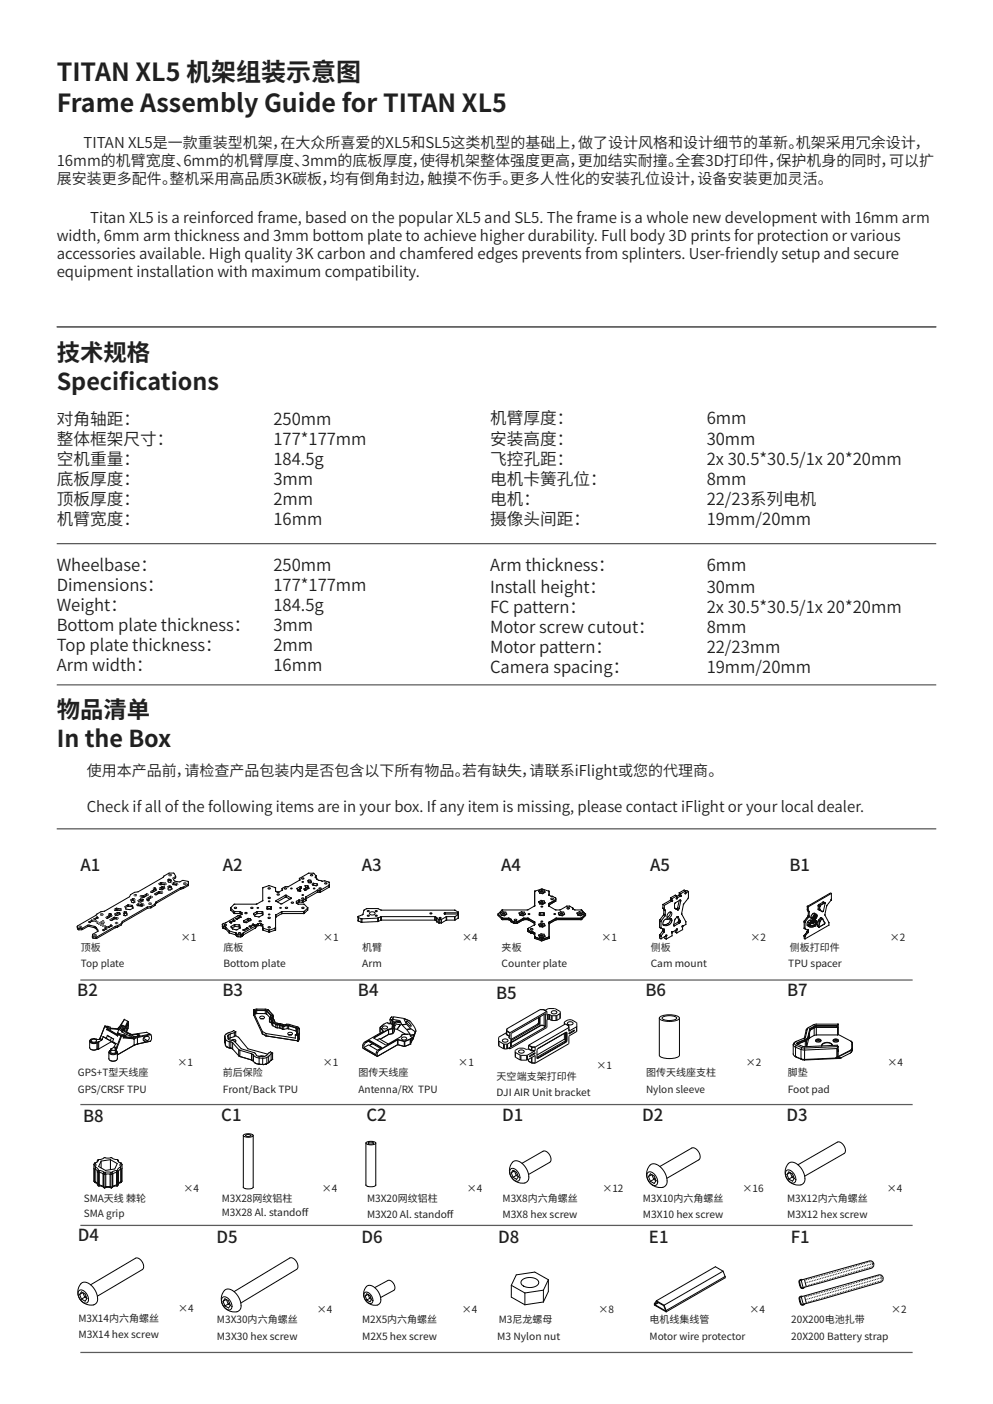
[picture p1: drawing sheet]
<svg xmlns="http://www.w3.org/2000/svg" width="210mm" height="297mm" viewBox="0 0 210 297" stroke-linecap="round" stroke-linejoin="round" font-family="sans-serif">
<defs><g id="words">
<g font-size="5.3" fill="#231f20">
<text x="12" y="17.1">TITAN XL5 机架组装示意图</text>
<text x="12" y="23.8">Frame Assembly Guide for TITAN XL5</text>
</g>
<g font-size="4.9" fill="#231f20">
<text x="12" y="76.4">技术规格</text>
<text x="12" y="82.4">Specif</text>
<text x="25.2" y="82.4">ications</text>
<text x="12" y="151.9">物品清单</text>
<text x="12" y="157.9">In the Box</text>
</g>
<g font-size="3.5" fill="#231f20">
<text x="12" y="89.9">对角轴距：</text>
<text x="57.8" y="89.9">250mm</text>
<text x="103.6" y="89.7">机臂厚度：</text>
<text x="149.4" y="89.7">6mm</text>
<text x="12" y="94.1">整体框架尺寸：</text>
<text x="57.8" y="94.1">177*177mm</text>
<text x="103.6" y="94.1">安装高度：</text>
<text x="149.4" y="94.1">30mm</text>
<text x="12" y="98.4">空机重量：</text>
<text x="57.8" y="98.4">184.5g</text>
<text x="103.6" y="98.4">飞控孔距：</text>
<text x="149.4" y="98.4">2x 30.5*30.5/1x 20*20mm</text>
<text x="12" y="102.6">底板厚度：</text>
<text x="12" y="106.8">顶板厚度：</text>
<text x="57.8" y="102.6">3mm</text>
<text x="57.8" y="106.8">2mm</text>
<text x="103.6" y="102.6">电机卡簧孔位：</text>
<text x="103.6" y="106.8">电机：</text>
<text x="149.4" y="102.6">8mm</text>
<text x="149.4" y="106.8">22/23系列电机</text>
<text x="12" y="111.1">机臂宽度：</text>
<text x="57.8" y="111.1">16mm</text>
<text x="103.6" y="111.1">摄像头间距：</text>
<text x="149.4" y="111.1">19mm/20mm</text>
<text x="12" y="120.8">Wheelbase：</text>
<text x="12" y="125">Dimensions：</text>
<text x="57.8" y="120.8">250mm</text>
<text x="57.8" y="125">177*177mm</text>
<text x="103.6" y="125.4">Install height：</text>
<text x="103.6" y="120.8">Arm thickness：</text>
<text x="149.4" y="125.4">30mm</text>
<text x="149.4" y="120.8">6mm</text>
<text x="12" y="129.2">Weight：</text>
<text x="57.8" y="129.2">184.5g</text>
<text x="103.6" y="129.6">FC pattern：</text>
<text x="149.4" y="129.6">2x 30.5*30.5/1x 20*20mm</text>
<text x="12" y="133.5">Bottom plate thickness：</text>
<text x="12" y="137.7">Top plate thickness：</text>
<text x="57.8" y="133.5">3mm</text>
<text x="57.8" y="137.7">2mm</text>
<text x="103.6" y="133.8">Motor screw cutout：</text>
<text x="149.4" y="133.8">8mm</text>
<text x="12" y="141.9">Arm width：</text>
<text x="57.8" y="141.9">16mm</text>
<text x="103.6" y="138.1">Motor pattern：</text>
<text x="103.6" y="142.3">Camera spacing：</text>
<text x="149.4" y="138.1">22/23mm</text>
<text x="149.4" y="142.3">19mm/20mm</text>
<text x="17" y="184.2">A1</text>
<text x="47.1" y="184.2">A2</text>
<text x="76.5" y="184.2">A3</text>
<text x="106" y="184.2">A4</text>
<text x="137.5" y="184.2">A5</text>
<text x="166.9" y="184.2">B1</text>
<text x="16.3" y="210.7">B2</text>
<text x="47" y="210.7">B3</text>
<text x="75.7" y="210.7">B4</text>
<text x="104.9" y="211.4">B5</text>
<text x="136.5" y="210.7">B6</text>
<text x="166.5" y="210.7">B7</text>
<text x="17.6" y="237.3">B8</text>
<text x="46.8" y="237.2">C1</text>
<text x="77.5" y="237.2">C2</text>
<text x="106.2" y="237.2">D1</text>
<text x="135.8" y="237.2">D2</text>
<text x="166.3" y="237.2">D3</text>
<text x="16.5" y="262.6">D4</text>
<text x="45.8" y="262.9">D5</text>
<text x="76.5" y="262.9">D6</text>
<text x="105.4" y="262.9">D8</text>
<text x="137.2" y="262.9">E1</text>
<text x="167.2" y="262.9">F1</text>
</g>
<g font-size="3.2" fill="#231f20">
<text x="12" y="35.1">16mm的机臂宽度、</text>
<text x="17.7" y="31.3">TITAN XL5是一款重装型机架，在大众所喜爱的XL5和SL5这类机型的基础上，做了设计风格和设计细节的革新。</text>
<text x="38.8" y="35.1">6mm的机臂厚度、</text>
<text x="63.8" y="35.1">3mm的底板厚度，使得机架整体强度更高，更加结实耐撞。</text>
<text x="142.8" y="35.1">全套3D打印件，保护机身的同时，可以扩</text>
<text x="168.3" y="31.3">机架采用冗余设计，</text>
<text x="12" y="38.9">展安装更多配件。</text>
<text x="35.8" y="38.9">整机采用高品质3K碳板，均有倒角封边，触摸不伤手。</text>
<text x="107.8" y="38.9">更多人性化的安装孔位设计，设备安装更加灵活。</text>
<text x="19.1" y="47.2">Titan XL5 is a reinforced frame, based on the popular XL5 and SL5. The frame is a whole new development with 16mm arm</text>
<text x="12" y="51">width, 6mm arm thickness and 3mm bottom plate to achieve higher durability. Full body 3D prints for protection or various</text>
<text x="12" y="54.8">accessories available. High quality 3K carbon and chamfered edges prevents from splinters. User-friendly setup and secure</text>
<text x="12" y="58.6">equipment installation with maximum compatibility.</text>
<text x="18.3" y="164.2">使用本产品前，请检查产品包装内是否包含以下所有物品。</text>
<text x="97.7" y="164.2">若有缺失，请联系iFlight或您的代理商。</text>
<text x="18.3" y="171.8">Check if all of the following items are in your box. If any item is missing, please contact iFlight or your local dealer.</text>
</g>
<g font-size="2.1" fill="#231f20">
<text x="17.1" y="201.1">顶板</text>
<text x="38.2" y="199">×1</text>
<text x="47.3" y="201.1">底板</text>
<text x="68.4" y="199">×1</text>
<text x="76.6" y="201.1">机臂</text>
<text x="97.7" y="199">×4</text>
<text x="106.1" y="201.1">夹板</text>
<text x="127.2" y="199">×1</text>
<text x="137.6" y="201.1">侧板</text>
<text x="158.7" y="199">×2</text>
<text x="167.1" y="201.1">侧板打印件</text>
<text x="188.2" y="199">×2</text>
<text x="17.1" y="204.6">Top plate</text>
<text x="47.3" y="204.6">Bottom plate</text>
<text x="76.6" y="204.6">Arm</text>
<text x="106.1" y="204.6">Counter plate</text>
<text x="137.6" y="204.6">Cam mount</text>
<text x="166.7" y="204.6">TPU spacer</text>
<text x="16.4" y="227.7">GPS+T型天线座</text>
<text x="37.6" y="225.6">×1</text>
<text x="47.1" y="227.7">前后保险</text>
<text x="68.3" y="225.6">×1</text>
<text x="75.8" y="227.7">图传天线座</text>
<text x="96.9" y="225.6">×1</text>
<text x="126.1" y="226.2">×1</text>
<text x="136.6" y="227.7">图传天线座支柱</text>
<text x="157.7" y="225.6">×2</text>
<text x="166.6" y="227.7">脚垫</text>
<text x="187.7" y="225.6">×4</text>
<text x="16.4" y="231.2">GPS/CRSF TPU</text>
<text x="47.1" y="231.2">Front/Back TPU</text>
<text x="75.8" y="231.2">Antenna/RX TPU</text>
<text x="105" y="228.4">天空端支架打印件</text>
<text x="105" y="231.8">DJI AIR Unit bracket</text>
<text x="136.6" y="231.2">Nylon sleeve</text>
<text x="166.6" y="231.2">Foot pad</text>
<text x="17.7" y="254.3">SMA天线 棘轮</text>
<text x="17.7" y="257.4">SMA grip</text>
<text x="38.8" y="252.2">×4</text>
<text x="46.9" y="254.2">M3X28网纹铝柱</text>
<text x="46.9" y="257.3">M3X28 Al. standof</text>
<text x="63.8" y="257.3">f</text>
<text x="68" y="252.1">×4</text>
<text x="77.6" y="254.2">M3X20网纹铝柱</text>
<text x="77.6" y="257.7">M3X20 Al. standof</text>
<text x="94.5" y="257.7">f</text>
<text x="98.7" y="252.1">×4</text>
<text x="106.3" y="254.2">M3X8内六角螺丝</text>
<text x="106.3" y="257.7">M3X8 hex screw</text>
<text x="127.4" y="252.1">×12</text>
<text x="135.9" y="254.2">M3X10内六角螺丝</text>
<text x="135.9" y="257.7">M3X10 hex screw</text>
<text x="157" y="252.1">×16</text>
<text x="166.4" y="254.2">M3X12内六角螺丝</text>
<text x="166.4" y="257.7">M3X12 hex screw</text>
<text x="187.5" y="252.1">×4</text>
<text x="16.6" y="279.6">M3X14内六角螺丝</text>
<text x="37.7" y="277.4">×4</text>
<text x="45.9" y="279.9">M3X30内六角螺丝</text>
<text x="67" y="277.8">×4</text>
<text x="76.6" y="279.9">M2X5内六角螺丝</text>
<text x="97.7" y="277.8">×4</text>
<text x="105.5" y="279.9">M3尼龙螺母</text>
<text x="126.6" y="277.8">×8</text>
<text x="137.4" y="279.9">电机线集线管</text>
<text x="158.5" y="277.8">×4</text>
<text x="167.3" y="279.9">20X200电池扎带</text>
<text x="188.4" y="277.8">×2</text>
<text x="16.6" y="283">M3X14 hex screw</text>
<text x="45.9" y="283.4">M3X30 hex screw</text>
<text x="76.6" y="283.4">M2X5 hex screw</text>
<text x="105.1" y="283.4">M3 Nylon nut</text>
<text x="137.4" y="283.4">Motor wire protector</text>
<text x="167.3" y="283.4">20X200 Battery strap</text>
</g>
</g></defs>
<path d="M12 69.1h186M12 115h186M12 144.9h186M12 175.3h186M17 207.3h176M17 233.7h176M17 259.2h176M17 286.1h176" fill="none" stroke="#57585a" stroke-width=".26"/>
<g fill="none" stroke="#000" stroke-width=".21">
<path d="M47 195.6l.1 .3M47 195.6l.1 .7M47.1 195.9l.2 .1M47.1 196.3l.2 .1M47.1 195.9v.4M47.3 196l.3 .1M47.3 196.4l.3 .1M47.3 196v.4M47.4 195.6h.1a.24 .24 0 0 1 .3-.1 .24 .24 0 0 1 0 .4 .24 .24 0 0 1-.3-.1zM47.6 196.1v.4M47.6 196.1h.2M47.6 196.5l.2 .1"/>
<path d="M47.7 195.2l-.7 .4M47.7 195.2h.1M47.8 196.1l.7 .8M47.8 196.6l.7 .7M47.8 196.1v.5M48.5 196.9v.4M48.5 196.9h.1M48.5 197.3v.1M48.5 196.9v.5M48.5 196.9l1.4 .4M48.5 197.4l1.4 .4M48.6 195v.1"/>
<path d="M48.6 195.1h.1M48.6 195h.1M48.7 195.1h.1M48.7 195v.1M48.8 192.1v.4M48.8 192.5h.1M48.8 195.1v.1M48.8 195.2h.1M48.8 192.1l.7 .7M48.8 192.5l.7 .7M48.9 196l.3 .5 .7 .2M48.9 196v.1"/>
<path d="M48.9 195.1v.1M49.3 194.6h.2M49.3 194.6l-.6 .4M49.3 194.6v.3M49.5 194.6v.1M49.5 194.6v.2M49.5 192.8h.1M49.5 193.2l.1 .1M49.5 192.8v.4M49.5 194.7h.1M49.5 194.8h.1M49.5 194.7v.1"/>
<path d="M49.5 194.8l-.6 .3M49.6 195.6l-.7 .4M49.6 195.6v.4M49.6 196l-.6 .3M49.6 192v-.1a.23 .23 0 0 1 .3 0 .23 .23 0 0 1 .1 .3 .23 .23 0 0 1-.4 0zM49.6 192.8h1.1M49.6 193.3h1.1M49.6 192.8v.5M49.6 194.7v.1M49.7 195.6h-.1M49.7 196h-.1M49.7 195.6v.4"/>
<path d="M49.7 195.6l.8 .1M49.7 196l.8 .1M49.9 197.3l.1 .1M49.9 197.8h.1M49.9 197.3v.5M49.9 194.3h.1M49.9 194.3v.1M49.9 194.4h.1M50 197.4l.1 .2M50 197.8l.1 .2M50 197.4v.4M50 194.4h.1"/>
<path d="M50 194.3v.1M50.1 197.6v.4M50.1 197.6l.2 .1M50.1 198l.2 .2M50.1 194.4v.1M50.1 194.5h.1M50.2 194.4v.1M50.3 197.7l.5 .1M50.3 198.2h.5M50.3 197.7v.5M50.4 197.3h.1a.22 .22 0 0 1 .3-.1 .22 .22 0 0 1 0 .3 .22 .22 0 0 1-.3 0zM50.5 195.7h.2"/>
<path d="M50.5 196.1l.2 .1M50.5 195.7v.4M50.6 193.9l-.6 .4M50.6 193.9v.3M50.6 193.9h.2M50.7 195.7l.1 .6M50.7 195.7v.5M50.7 196.2v.1M50.7 192.8l.1 .1M50.7 193.3h.1M50.7 192.8v.5M50.8 193.9v.1"/>
<path d="M50.8 193.9v.2M50.8 196.3l-.9 .4M50.8 197.8v.4M50.8 194h.1M50.8 194.1h.1M50.8 194v.1M50.8 194.1l-.6 .3M50.8 192.9l.3 .1M50.8 193.3l.3 .1M50.8 192.9v.4M50.9 194v.1M51 197.7l-.2 .1"/>
<path d="M51 198.1l-.2 .1M51 197.7v.4M51.1 193.4l-.8 .3-2.5 1.5M51.1 193v.4M51.2 197.6v.4M51.2 197.6l-.2 .1M51.2 198l-.2 .1M51.4 196.7h.2M51.4 196.7h.1M51.5 197.4l-.3 .2M51.5 197.4v.4M51.5 197.8l-.3 .2"/>
<path d="M51.5 197.3v.1M51.5 197.8h.1M51.5 197.3v.5M51.6 194.8l.1 .3M51.6 194.8v.2M51.6 196.7v.1M51.6 196.7h.1M51.6 196.9h.1M51.6 196.8v.1M51.7 196.8v.1M51.8 193.1v-.1a.23 .23 0 0 1 .4 0 .23 .23 0 0 1 0 .3 .23 .23 0 0 1-.3 0zM52.2 196.3h.1"/>
<path d="M52.2 196.3l-.6 .4M52.2 196.3v.2M52.3 196.3v.1M52.3 196.3v.2M52.3 196.4l-.6 .4M52.3 196.4h.2M52.3 196.4h.1M52.4 194.3l-.8 .5M52.4 194.3v.4M52.4 194.7l-.7 .4M52.5 196.4h.1M52.5 194.3h.4"/>
<path d="M52.5 194.7h.4M52.5 194.3h-.1M52.5 194.7h-.1M52.5 194.3v.4M52.7 196h.2M52.7 195.9h.2M52.7 195.9v.1M52.9 196h.1M52.9 194.3v.4M52.9 195.9v.1M52.9 194.7v.1M52.9 194.3l.1 .1"/>
<path d="M52.9 196.1h.1M52.9 196v.1M53 194.4l.1 .2M53 194.4v.3M53 196v.1M53 192l.1-.1a.24 .24 0 0 1 .4 0 .24 .24 0 0 1-.1 .4 .24 .24 0 0 1-.3-.2zM53.1 194.6l-.9 .6-.5-.1M53.1 194.6h.1M53.5 195.5h.1M53.5 195.5l-.6 .4M53.5 195.5v.3M53.6 195.5v.1"/>
<path d="M53.6 195.5v.2M53.6 195.7l-.6 .3M53.6 195.7h.2M53.6 195.6h.2M53.6 195.6v.1M53.7 193.2v.2M53.8 195.6v.1M54 195.9l-2.5 1.4M54 195.9v.4M54 196.3l-2.5 1.5M54.1 195.8l-.1 .1M54.1 196.3h-.1"/>
<path d="M54.1 195.8v.5M54.1 195.7v.1M54.1 195.7v.4M54.1 196.1v.2M54.2 195.6l-.1 .1M54.2 196l-.1 .1M54.2 195.6v.4M54.3 192.9l-.6 .3M54.3 192.9v.4M54.3 193.3l-.5 .3M54.4 192.8l-.1 .1M54.4 193.3h-.1"/>
<path d="M54.4 192.8v.5M54.4 192.8h1M54.4 193.3h1M54.5 195.4l-.3 .2M54.5 195.4v.4M54.5 195.8l-.3 .2M54.6 195.4h-.1M54.6 195.8h-.1M54.6 195.4v.4M54.6 195.4h.5M54.6 195.8h.5M54.8 194.8a.23 .23 0 0 1 .4-.1 .23 .23 0 0 1 0 .4 .23 .23 0 0 1-.4-.1z"/>
<path d="M55.1 195.4h.1M55.1 195.8h.1M55.1 195.4v.4M55.2 195.4v.4M55.2 195.4l.3 .2M55.2 195.8l.3 .2M55.4 192.8v.5M55.4 192.8l.2 .1v.6l-.8 .5-.9-.2-.2-.6M55.4 193.3l.2 .1M55.5 195.6v.4M55.5 195.6l.2 1.2M55.5 196l.1 .1"/>
<path d="M55.6 196.3h.1M55.7 196.3l1.1 .4M55.7 196.8l1.1 .4M55.7 196.3v.5M56.6 191.8h.6M56.6 192.2h.6M56.6 191.8h-.1v.4M56.6 192.2l-.1 .1M56.6 191.8v.4M56.7 194.1a.24 .24 0 0 1 .4-.1 .24 .24 0 0 1 0 .4 .24 .24 0 0 1-.4-.1zM56.7 196.1a.22 .22 0 0 1 .4-.1 .22 .22 0 0 1 0 .3 .22 .22 0 0 1-.3 0zM56.7 189.9v-.1a.23 .23 0 0 1 .4 0 .23 .23 0 0 1 0 .4 .23 .23 0 0 1-.4-.2z"/>
<path d="M56.7 187.9v-.1a.23 .23 0 0 1 .4-.1 .23 .23 0 0 1 0 .4 .23 .23 0 0 1-.3 0zM56.8 196.7h.2M56.8 197.2h.2M56.8 196.7v.5M57 196.7v.5M57.2 192.2l.2 .1M57.2 191.8v.4M57.2 191.8l.2 .1v.4l-.9-.1M58.2 196.3l-1.2 .4M58.2 196.3v.5M58.2 196.8l-1.2 .4M58.3 196.3h-.1"/>
<path d="M58.3 193.6l-.1 3.2M58.3 194h.1M58.3 193.6v.4M58.4 190.5v.1M58.6 189.1a.24 .24 0 0 1 .4 0 .24 .24 0 0 1 0 .3 .24 .24 0 0 1-.4-.1zM59.5 192.9l-1.2 .7M59.5 192.9v.4M59.5 193.3l-1.2 .7M59.7 192.8h4.5M59.7 193.3h4.5M59.7 192.8l-.2 .1M59.7 193.3h-.2"/>
<path d="M59.7 192.8v.5M59.7 188v.3M59.7 188l.1 .2M59.8 188.2l-.8 .5h-.3l-.4-.2-.1-.7-1.2-.4-1.4 .4-.1 2.7-1.3 .8h-4.6l-.8 .8M59.8 188.2v.1M60.1 187.9l.1-.1a.22 .22 0 0 1 .3-.1 .22 .22 0 0 1 .1 .4 .22 .22 0 0 1-.4 0zM60.3 189.4l-1.9 1.1M60.3 189.4v.4M60.3 189.8l-1.7 1M60.3 189.4h.3M60.3 189.8h.3M60.4 192v-.1a.23 .23 0 0 1 .4 0 .23 .23 0 0 1-.1 .4 .23 .23 0 0 1-.3-.2z"/>
<path d="M60.6 189.4l.9 .5M60.6 189.4v.4M60.6 189.8l.7 .4M61.5 189.9v.2M61.5 190.1l-1.9 1.1-1.2-.6M61.6 190.9l.1-.1a.22 .22 0 0 1 .3-.1 .22 .22 0 0 1 0 .4 .22 .22 0 0 1-.3 0zM62.7 191v.1M62.7 190.7h.1M62.7 191.1l.4 .2h1.2l.7 .8M62.7 190.7v.4M62.8 188l.2 .4 .5 .1M62.8 187.9v.1"/>
<path d="M62.8 187.9v.2M63.2 190.4l-.5 .3M63.2 190.4v.4M63.2 190.8l-.5 .3M63.3 185.9v.3M63.3 185.9l.1 .2M63.3 190.4h-.1M63.3 190.8h-.1M63.3 190.4v.4M63.3 190.4l.6 .1M63.3 190.8l.6 .1M63.4 186.2l-2.5 1.4h-.6l-.6 .4"/>
<path d="M63.4 186.1h.1M63.4 186.1v.1M63.4 188.5h.1M63.4 188.1v.4M63.5 188l.1 .4M63.5 187.6v.4M63.5 187.6l-.7 .3M63.5 188l-.6 .3M63.6 187.6h.1M63.6 187.6h-.1M63.6 187.6l-.1 .4M63.6 188.4v.1"/>
<path d="M63.6 188.4l-.1 .1M63.6 187.6v.3M63.6 187.6l.1 .2M63.7 187.8l-.2 .2M63.7 187.8v.1M63.8 190h.1a.23 .23 0 0 1 .3-.1 .23 .23 0 0 1 0 .3 .23 .23 0 0 1-.3 0zM63.8 185.8l.1-.1a.23 .23 0 0 1 .3-.1 .23 .23 0 0 1 0 .4 .23 .23 0 0 1-.3 0zM63.8 192l.1-.1a.22 .22 0 0 1 .3-.1 .22 .22 0 0 1 .1 .4 .22 .22 0 0 1-.4 0zM63.9 190.5v.4M64.1 190.4l-.2 .1M64.1 190.9h-.2M64.1 190.4v.5"/>
<path d="M64.2 192.8v.5M64.3 188l.2 .3M64.3 188v.1M64.4 192.8h-.2M64.4 193.2l-.2 .1M64.4 192.8v.4M64.6 187.4l.1 .4M64.6 187.4v.1M64.7 187.3l.3 .1M64.7 187.3l-.1 .1M64.7 187.3v.4M64.7 187.8l-.4 .2"/>
<path d="M64.7 187.8v.4M64.7 188.2l-.2 .1M64.7 190.1l-.6 .3M64.7 190.1v.4M64.7 190.5l-.6 .4M64.7 189.7v.3M64.7 189.7v.2M64.7 187.8h.3M64.7 187.8h.1M64.7 190v.1M64.7 190v.5M65 187.4l.1 .1"/>
<path d="M65 187.8l.1 .1M65 187.4v.4M65 192.1l-.6 .7M65 192.1v.4M65 192.5l-.6 .7M65 186.3l.3-.2 .4 .1 .2 .4-.3 .2-.4-.1zM65.1 192.1l-.1 .4M65.1 187.5v.4M65.1 187.5l.2 .4M65.1 187.9l.1 .1M65.3 187.9l-.8 .4M65.3 187.9h.1"/>
<path d="M65.3 186.1v.5M65.3 186.6h-.1M65.3 186.6h.4M65.7 185.1v-.1a.22 .22 0 0 1 .3-.1 .22 .22 0 0 1 .1 .4 .22 .22 0 0 1-.4 0zM65.7 186.6l.1 .1M65.7 186.2v.4M66.3 186.9l-.3 .1 .1 .2 .8 .2M66.3 187.3h.1M66.3 186.9l.8 .1M66.3 186.9v.4M66.3 187.3l.6 .1M66.7 185.5l.1-.2v.4"/>
<path d="M66.7 185.5l.7 .7 .7 .2 .6-.1 .9 .3v.6M66.7 185.5v.1M66.8 185.3l-.4-.6h-1.1l-2 1.2M67.1 187l.1 .2-.3 .2M67.1 187v.3M67.1 188.3l-2.4 1.4M67.1 188.7l-2.4 1.4M67.1 188.3v.4M67.3 188.3h.3M67.3 188.7l.3 .1M67.3 188.3h-.2M67.3 188.7h-.2"/>
<path d="M67.3 188.3v.4M67.5 187.9v-.1a.24 .24 0 0 1 .4 0 .24 .24 0 0 1-.1 .4 .24 .24 0 0 1-.3-.2zM67.6 188.3v.5M67.8 188.3h-.2M67.8 188.7l-.2 .1M67.8 188.3v.4M68.7 186.8a.23 .23 0 0 1 .4-.1 .23 .23 0 0 1-.1 .4 .23 .23 0 0 1-.3-.1zM69.6 187.3l-1.8 1M69.6 187.3v.4M69.6 187.7l-1.8 1M69.6 187.2v.1M69.6 187.2v.5"/>
<path d="M75.7 194v.7l.1 .1M75.7 194l.1 .1M75.8 194.1l.6 .2M75.8 194.1v.7l.6 .3M76.4 194.3v.8M76.4 194.3l.2 .1M76.4 195.1h.2M76.6 194.4v.7M78.2 193.1l.3-.2a.45 .45 0 0 1 .6 0 .45 .45 0 0 1 .1 .5l-.2 .1a.5 .5 0 0 1-.6 .1 .5 .5 0 0 1-.2-.5zM79.9 194.2v.7l-3.3 .2M79.9 194.2l-3.3 .2M80 194.2h-.1"/>
<path d="M80 194.9h-.1M80 194.2v.7M80.5 194v.7l-.5 .2M80.5 194l-.5 .2M80.7 193.9h11.2M80.7 193.9l-.2 .1M80.7 194.6l-.2 .1M80.7 193.9v.7M91.9 193.9h.1M91.9 194.6l.1 .1M91.9 193.9v.7h-11.2M92 193.9v.8l.3 .2"/>
<path d="M92 193.9l.3 .2M92.3 194.1v.8M92.3 194.2l.1 .1M92.3 194.9l.1 .1M92.4 194.3l.4 .2M92.4 194.3v.7l.4 .2M92.8 194.5v.7M92.8 194.5h.1M92.8 195.2l.1 .1M92.9 194.5v.8M92.9 194.5h.4M93.3 194.5v.8h-.4"/>
<path d="M93.4 194.5h-.1M93.4 195.2l-.1 .1M93.4 194.5v.7M94.2 193.1l-.2 .1 .2 .1M94.2 193.3h2.6M94.2 193.1v.2M94.2 193.1h2.6M94.4 193.9v.8l-1 .5M94.4 193.9l-1 .6M94.5 193.9h1.6M94.5 193.9h-.1M94.5 194.6l-.1 .1"/>
<path d="M94.5 193.9v.7M96.1 193.9v.7h-1.6M96.2 193.9h-.1M96.2 194.6h-.1M96.2 193.9v.7M96.8 193.3l.1 .2M96.8 193.1v.2M96.9 193.5v.7l-.7 .4M96.9 193.5l-.7 .4M96.9 193l-.7-.5h-15.6l-.7-.3h-2.3l-.6 .4-.3 .9-1 .5M96.9 193l-.1 .1M96.9 193v1.2"/>
<path d="M105.4 193.6v.1M105.4 193.4v.3M105.4 193.3v.1M105.4 193.7l.8 .8M105.4 193.4l.8 .8M105.4 193.3h.1M105.9 193.1l.4-.2 .7 .1 .1 .3M105.9 193.1l.1 .5 .7 .1 .4-.4M105.9 193.1l.1 .4M106 193.5l.7 .1M106 193.5v.1M106.2 194.2l.1 .1v.2h1.2l.1-.2 .1 .3"/>
<path d="M106.2 194.5h1.3M106.2 194.2v.3M106.2 192.6h.1M106.2 192.5l-.8 .8M106.2 194.2h.1M106.2 194.5h.1M106.2 192.5h.1M106.3 193.3h.4M106.3 193.1a.23 .23 0 0 1 .3-.1 .23 .23 0 0 1 0 .4l-.3-.1zM106.3 194.2h1.2M106.7 193.6v.1M107.1 193.3l-.4 .3"/>
<path d="M107.5 194.2l.2 .1M107.5 194.5l.2 .1M107.7 194.6l.3 .1M107.7 194.3l.4 .2v.4M107.7 194.3l.3 .1M108 194.7l.1 .1M108 194.4l.1 .1M108 194.4v.3M108.1 194.9v.1M108.1 194.5v.2M108.1 194.6v.1M108.1 194.6v.3"/>
<path d="M108.1 194.5v.1M108.1 195h.1M108.1 195l.6 .3M108.1 194.7v.3M108.1 195l.5 .3M108.1 194.7l.5 .3M108.1 194.7l.6 .3M108.6 195l.2 .1v.2h.5v-.2l.1-.1M108.6 195.3h.2M108.6 195v.3M108.7 195h.1M108.7 195h-.1"/>
<path d="M108.8 194.5a.24 .24 0 0 1 .3-.1 .24 .24 0 0 1 .1 .3h-.4zM108.8 195.3h.5M108.8 195h.5M108.9 194.8h.2M109.3 195.3h.1M109.4 195.3h-.1M109.4 195h.1M109.4 195h-.1M109.4 195v.3M109.4 195.3h.1M109.8 193.1l.2 .5 .6 .1 .5-.4M109.8 193.1l.2 .4"/>
<path d="M109.8 193.1l.5-.2 .6 .1 .2 .3M110 193.5l.6 .1v.1M110 193.5v.1M110.2 193.3h.5M110.2 193.1a.22 .22 0 0 1 .4-.1 .22 .22 0 0 1-.1 .4l-.3-.1zM110.7 194.3l-1.3 .7M110.7 194.6l-1.3 .7M110.8 194.2l-.1 .1M110.8 194.5l-.1 .1M110.8 194.2h.8M110.8 194.2v.3M110.8 194.5l.9 .1"/>
<path d="M111.1 193.3l-.5 .3M111.6 194.2l.2 .1M111.6 194.2l-.9 .1v.3l-1.3 .7M111.6 194.5l.2 .1M111.7 197v.1M111.7 196.4v.7M111.7 196.7v.1M111.7 196.7v.3M111.7 196.4v.3M111.7 197.1h.1M111.7 196.4v.6M111.7 197.1l.6 .3"/>
<path d="M111.7 197.1l.5 .3M111.7 194.6v-.3h-.1v.2l-.9 .1M111.7 194.6l1.3 .7M111.7 196.4h.1M111.7 196.8l.6 .3M111.7 196.8l.7 .4v.2h.1v-.2h.2v.2l.3 .2M111.8 194.3l1.2 .7M112.2 196.5a.24 .24 0 0 1 .3-.2 .24 .24 0 0 1 .1 .4h-.4zM112.2 197.4h.2M112.2 197.4h.1M112.3 197.4h.1M112.3 197.1h.1"/>
<path d="M112.3 197.1l-.1 .3M112.3 196.7h.2M112.4 197.4h.1M112.4 197.1h.1M112.5 197.1h.2M112.5 197.4l.5 .2M112.5 197.4h.1M112.5 197.4l.2 .1M112.7 197.1l.3 .2M112.7 197.1l.4 .3v1M113 197.6l.1 .1M113 195.3l.1 .1"/>
<path d="M113 195v.3M113 195l.1 .1M113 197.3l.1 .1M113 197.3v.3M113 195h.1M113.1 195.6l-.1 .1M113.1 191.6l-.1 .1M113.1 198.4v.1M113.1 198.1l.1 .1M113.1 195.5l-1.4 .9M113.1 191.6l-1.6 .9h-5.3M113.1 198.1v.3"/>
<path d="M113.1 188.6v3M113.1 195.1v.4M113.1 197.4v.7M113.1 195.5v.1M113.1 188.6l1.5-.6 1.5 .6M113.1 197.4v1.1l1.4 .5v-.3h.2v.3l1.3-.5 .1-.4M113.1 195.1v.5M113.1 191.6h.1M113.1 198.5h.1M113.1 188.5v.1M113.2 198.5h.1M113.1 198.5l1.4 .5"/>
<path d="M113.2 198.2l1.3 .5M114 195.5l.1 .5 .7 .1 .4-.4M114 195.5l.1 .4M114 195.5l.4-.2 .7 .1 .1 .3M114 197.8l.1 .5 .7 .1 .4-.4M114 190.7l.1 .5 .7 .1 .4-.4M114 188.5l.1 .4 .7 .2 .4-.4M114 197.8l.1 .4M114 190.7l.1 .4M114 188.5l.1 .3M114 197.8l.4-.3 .7 .1 .1 .4M114 190.7l.4-.2 .7 .1 .1 .3"/>
<path d="M114 188.5l.4-.3 .7 .1 .1 .4M114.1 188.8l.7 .1v.2M114.1 198.2l.7 .1M114.1 188.8v.1M114.1 191.1v.1M114.1 195.9v.1M114.1 198.2v.1M114.1 195.9l.7 .1M114.1 191.1l.7 .1M114.2 193h.7M114.2 193v.4M114.2 193.4l-.1 .1"/>
<path d="M114.3 188.5a.23 .23 0 0 1 .3-.1 .23 .23 0 0 1 .1 .3h-.3zM114.4 198h.4M114.4 195.7h.4M114.4 190.9h.4M114.4 188.6h.4M114.4 195.5a.22 .22 0 0 1 .3-.1 .22 .22 0 0 1 0 .4l-.3-.1zM114.4 190.8a.22 .22 0 0 1 .3-.2 .22 .22 0 0 1 0 .4l-.3-.1zM114.4 197.8h.1a.22 .22 0 0 1 .3 0 .22 .22 0 0 1 0 .3 .22 .22 0 0 1-.4-.1zM114.5 198.7h.2M114.5 199h.2M114.8 196v.1M114.8 198.3v.1"/>
<path d="M114.8 191.2v.1M114.9 193l.2 .1v.5l-.2 .1-.8-.1v-.5l.1-.1M114.9 193.4l.2 .1M114.9 193v.4h-.7M115.2 198l-.4 .3M115.2 195.7l-.4 .3M115.2 188.7l-.4 .2M115.2 190.9l-.4 .3M116 198.2l-1.3 .5M116 198.5l-1.5 .5M116 198.5h.1M116.1 198.5h-.1"/>
<path d="M116.1 188.5v.1M116.1 198.5h.1M116.1 188.6v.7M116.1 191.2v.4M116.1 195.1v3M116.1 195.1v.1M116.1 198.1l-.1 .1M116.1 189.3l1.4 .7M116.1 191.6l1.5 .9h.9l1.4-.8h.6l.6 .4M116.1 191.6v.1M116.1 191.2h.1M116.1 189.3h.1"/>
<path d="M116.1 188.6h.1M116.1 195.2l-.1 3.3M116.1 191.7h.1M116.1 189.3l.1 .1M116.1 191.2v.5M116.2 195l-.1 .1M116.2 191.1l-.1 .1M116.2 195v.3M116.2 191.1h.1M116.2 195.3l-.1 .1M116.2 191.4l-.1 .1M116.2 191.1v.3"/>
<path d="M116.5 190.1a.24 .24 0 0 1 .4-.2 .24 .24 0 0 1 0 .4h-.4zM116.7 190.3h.2M117.4 190.3l-1.2 .8M117.4 190.3l.1 .1M117.4 190.7l-1.2 .7M117.4 190.6v.1M117.5 189.9v.1M117.5 190.4v.2l-1.3 .8M117.5 190.4l-1.3 .7M117.5 190.6l-.1 .1M117.5 190.6h.1M117.5 190h.1"/>
<path d="M117.5 190v.3M117.5 190.3v.1M117.5 190.3h-.1M117.5 194.3l-1.4 .9M117.5 194.3l-1.3 .7M117.5 190v.6M117.6 194.6l-1.4 .7M117.7 194.5l-.2 .1M117.7 194.2h5.2M117.7 194.2v.3M117.7 194.5h5.2M117.7 194.2l-.2 .1"/>
<path d="M118.1 193.1l.2 .5 .6 .1 .5-.4M118.1 193.1l.2 .4M118.1 193.1l.5-.2 .6 .1 .2 .3M118.3 193.5l.6 .1M118.3 193.5v.1M118.5 193.3h.5M118.5 193.1a.22 .22 0 0 1 .4-.1 .22 .22 0 0 1-.1 .4l-.2-.1zM118.9 193.6v.1M119.4 193.3l-.5 .3M119.9 192a.24 .24 0 0 1 .4-.1 .24 .24 0 0 1 0 .4l-.3-.1zM120.1 192.3h.2M121.1 192h.1"/>
<path d="M121.1 192v.1M121.1 192.1v.1M121.1 192.2l.1 .1M121.1 192.2h.1M121.1 192.1h.1M121.2 192.3l.4 .2h1.4M122.1 193.1l.1 .5 .7 .1 .4-.4M122.1 193.1l.1 .4M122.1 193.1l.4-.2 .7 .1 .1 .3M122.2 193.5l.7 .1v.1M122.2 193.5v.1M122.4 193.3h.5"/>
<path d="M122.5 193.1h.1a.22 .22 0 0 1 .3 0 .22 .22 0 0 1 0 .3 .22 .22 0 0 1-.4 0zM122.9 194.2v.3M123 194.5h-.1M123 192.5h.1M123 194.5h.1M123 194.2h.1M123 192.5l.8 .8M123 194.2h-.1M123 194.2l-5.4 .1v.3l-1.4 .7M123 194.2v.3M123 194.5l-5.4 .1M123.3 193.3l-.4 .3"/>
<path d="M123.8 193.4l-.8 .8M123.8 193.3v.4l-.8 .8M123.8 193.3v.1M123.8 193.4v.3M139.5 196.1l.3 .3M139.5 196.1l.3 .2M139.5 197.9v.5l.3 .2M139.5 197.9l.3 .2M139.5 197.7v.2M139.5 197.7l.3 .2M139.6 194.5l-.1 .3M139.6 194.5l.3 .2"/>
<path d="M139.8 196.3l.7 .4M139.8 195v1.3M139.8 198.1v.5M139.8 195l-.3-.2v1.3M139.8 197.9v.2M139.9 194.7l-.1 .3M140.1 197l.3 .2M140.1 197l-.6 .7M140.2 192.1v.1M140.2 196.8l-.1 .2M140.2 192.1l.3 .2M140.2 191.3l.3 .2"/>
<path d="M140.2 191.3v.8M140.2 196.8l.3 .2M140.2 192.2l.3 .2M140.2 192.2l.2 .1M140.3 193.6l.3 .2M140.3 193.6l-.7 .9M140.3 195.7h.1M140.4 192.3v.2M140.4 192.3l.3 .2M140.4 192.5l.3 .1v-.1M140.4 193.4l-.1 .2M140.4 193.4l.3 .1"/>
<path d="M140.4 192.5v.9M140.4 197.2l-.6 .7M140.5 197l-.1 .2M140.5 192.3v.1M140.5 191.5v.8M140.5 196.7v.3M140.5 196.7l-.3-.2v.3M140.5 192.4l.2 .1M140.6 198.1v.4l.3 .2M140.6 193.8l-.7 .9M140.7 193.5l-.1 .3M140.7 192.6v.9"/>
<path d="M140.8 198l-1 .6M140.8 198l.1 .1M140.9 197.8l-.1 .2M140.9 197.8l.1 .1M140.9 198.1v.6M141 197.9l-.1 .2M141.1 194.4h.1M141.1 194.4l-.4 .1-.4 .3-.1 .5 .1 .4M141.1 194.4l.7-.1 .3 .4M141.3 195.4l.3 .2M141.3 195.4l-.6 .2h-.5M141.3 193.2a.43 .43 0 0 1 .7-.2 .43 .43 0 0 1 0 .7 .5 .5 0 0 1-.4 .5 .5 .5 0 0 1-.5-.2z"/>
<path d="M141.6 195.6l-.7 .2-.6-.1M141.7 194.3l.1 .2M141.7 192.9l.1 .2M141.8 193.1l-.3 .6-.4 .3M141.8 194.5l.3 .2M141.8 194.5l-.2 .5-.3 .4M141.8 189.9v.4l.3 .2M141.8 189.9l.3 .2M141.8 190.5l.1-.2 .3 .2M142 190.6l-1.5 .9M142 197.3h.1M142 190.6l.1 .1"/>
<path d="M142 190.6l-.3-.1-1.5 .8M142.1 194.7l-.2 .5-.3 .4M142.1 197.1l-.1 .2M142.1 197.1l.1 .1M142.1 190.1l.1 .4M142.1 197.3v.6l-1.2 .8M142.2 190.5l-.1 .2M142.5 195.7l.2 .1M142.7 192.1l.3 .2M142.8 196.8v.4l.3 .2M143 192.3l.3 .2M143 196.7l-.8 .5"/>
<path d="M143 196.7l.1 .1M143 190.1h.1M143.1 196.5l-.1 .2M143.1 189.9l-.1 .2M143.1 196.5l.1 .1M143.1 189.5v.4M143.1 196.8v.6M143.1 189.5l-1 .6M143.1 189.9h.1M143.1 189.5l-.3-.1-1 .5M143.2 192.2l-.2 .1M143.2 192.2l.3 .2"/>
<path d="M143.2 193.9l.4 .7M143.2 196.6l-.1 .2M143.2 189.9l-.1 .2M143.3 192l.3 .2M143.3 193.9h.1M143.3 192l-.1 .2M143.4 195.1l-.9 .5M143.4 195.1l.3 .2M143.4 193.9l.5 .9M143.4 193.9h-.2l-.5 .6-.2 1.2v.2l.2-.1M143.5 192.4l-.2 .1M143.5 194.9l-.1 .2"/>
<path d="M143.5 194.9l.4 .2M143.6 194.6l-.1 .3M143.6 194.6l.3 .2M143.6 192.2l-.1 .2M143.6 190.5l-.3 1.5M143.7 189.5l.1-.2 .3 .2M143.7 188.9l.3 .1M143.7 188.9v.3l.3 .2M143.7 195.3l-1 .5M143.7 190.5l.3 .1M143.9 189.6h.1M143.9 189.6l-.3-.2-.5 .3"/>
<path d="M143.9 189.6l-.7 .3M143.9 195.1l-.2 .2M143.9 194.8v.3M143.9 190.4h.1M143.9 190.4l-1.1 .6-.1 .2v.9l.6 .4M143.9 190.4l.1 .2M144 190.6l-.4 1.6M144 189.4l.1 .1M144 189v.4M144.1 189.5l-.1 .1M144.2 193.2l.8 1.8v.6l-.5 .3M144.3 196l.1 .1"/>
<path d="M144.4 195.8l-.1 .2M144.4 195.8l.1 .1M144.4 196.1v.6l-1.3 .7M144.9 189h.1M145 188.5l-.3-.2-1 .6M145 188.8l-.1 .2M145 188.5l-1 .5M145 188.5v.3M145 188.8l.1 .1M145 188.6l.3-.2 .3 .2M145.1 188.9l-.1 .1M145.6 188.6v1.3l-1.1 1.4-.3 1.9"/>
<path d="M145.6 188.6l-.5 .3M170.1 196.3v.1M170.1 197.9v.6l.1 .1M170.1 196.4l.2 .1M170.1 197.9l.2 .1M170.1 197.9v.2l.1 .1M170.1 194.8v1.5l.1 .1M170.2 194.8l-.1 .3 .1 .1M170.2 194.8h-.1M170.2 194.8l.1 .1M170.2 196.4l.7 .4M170.2 195.2v1.2"/>
<path d="M170.2 198.2v.4M170.3 198l-.1 .2M170.3 194.9l-.1 .3M170.6 197.2l-.5 .7M170.6 197.2h.1M170.7 197.2l.1 .1M170.7 197.2l-.6 .7M170.7 196.6v.1M170.7 192.4l.1 .1M170.7 191.7h.1M170.7 196.9v.3M170.7 196.9l-.1 .3"/>
<path d="M170.7 191.7l.2 .1M170.7 192.4l.2 .1M170.7 191.7v.7M170.7 196.7v.2M170.7 196.7l.2 .1M170.7 196.9l.2 .1M170.8 192.5l.2 .1M170.8 192.5l.1 .2M170.8 195.1l-.1 .6 .5 .3M170.8 195.1l.3 .2M170.8 197.3l-.5 .7M170.8 193.9l.2 .1"/>
<path d="M170.8 193.9l-.7 .9M170.9 192.7v.1M170.9 192.7l.2 .1M170.9 197l-.1 .3M170.9 192.5l.1 .1M170.9 193.7l-.1 .2M170.9 193.6l-.1 .3M170.9 191.8v.7M170.9 192.8v.9M170.9 196.8v.2M170.9 192.8l.2 .1M170.9 193.7l.2 .1"/>
<path d="M171 192.6l.1 .2M171 194l-.7 .9M171.1 192.8v.1M171.1 193.8l-.1 .2M171.1 192.9v.9M171.1 195.3h.1M171.1 195.3l-.1 .5 .2 .2 .5 .1 .6-.2M171.2 195.3l-.1 .5 .1 .2 .6 .1 .6-.2M171.3 195.6v.1M171.3 195.7v.1M171.5 194.7l.3 .2M171.5 194.7h-.4l-.3 .4"/>
<path d="M171.5 194.1l.1 .2 .4 .3M171.5 195.2h.1M171.5 194.1l.3 .1M171.5 195.2l-.2 .3v.3M171.7 195.2h-.2M171.7 195.2h-.1M171.8 195.3l-.5 .1M171.8 195.3l.5 .3M171.8 195.3h.1M171.8 195.3h-.1M171.8 194.9v.1M171.8 194.9h-.4l-.3 .4"/>
<path d="M171.8 195h-.3l-.3 .3M171.8 194.2l.2 .4 .4-.1M171.8 194.2h.1M171.9 194.2l.2 .3h.3M172 193.2l-.4 .4-.1 .5M172 193.2h.2l.4 .2M172 193.2l.3 .2M172 194.6l-.5 .1M172 194.6l.3 .2M172.1 194.6h-.1M172.1 194.1l.2 .1M172.1 194.2l.1 .1h.2"/>
<path d="M172.2 194.6l.4 .2M172.3 194.8l-.5 .1M172.3 193.4l.1 .1M172.3 194.8l.1 .1M172.3 193.4l-.3 .4-.2 .4M172.3 195.6l-.5 .2-.5-.1M172.3 194.8h.4l.1 .3M172.3 195.1l.2 .1M172.3 194.2l.1 .1M172.3 195.6l.1 .1M172.3 193.4h.4l.1 .4M172.3 195.1l-.7 .1"/>
<path d="M172.3 193.8l.2 .1M172.3 193.7l.2 .2M172.3 195.9h.1M172.4 193.5l-.5 .7M172.4 195.7l-.6 .2-.5-.1M172.4 194.9l-.6 .1M172.4 195.1l.2 .1M172.4 195.1l-.7 .1M172.4 193.5h.3l.1 .3M172.4 195.1h-.1M172.4 195.9h-.1M172.4 194.9h.2l.2 .2"/>
<path d="M172.4 195.8v.1M172.5 193.9h.1M172.5 195.2h.1M172.5 193.9l-.2 .3M172.5 195.2l-.2 .4M172.6 195.2l-.2 .5M172.6 193.9l-.2 .4M172.6 193.9l-.1-.2h-.1l-.3 .5M172.8 195.1l-.4 .8M172.8 193.8l-.2 .4-.2 .3M172.9 195.8v.1M172.9 195.8l.2 .3"/>
<path d="M172.9 195.9l.3 .2M172.9 196l.3 .1M173 191.6l.3 .2M173 191.6v.7M173 192.3l.3 .3M173.1 194.8l-.2 1M173.1 191.5l.2 .1M173.1 191.5l-.1 .1M173.1 196.1h.2M173.2 194.6l.2 .2-.1 .1-.2-.1M173.2 194.6l-.1 .2M173.2 191.3l-.1 .2"/>
<path d="M173.2 191.3l.2 .2M173.2 196v.1M173.2 196.1h.1M173.3 191.8h.1M173.3 191.8l.1 .7M173.3 196.1h.1M173.3 191.6v.2M173.3 191.6h.1M173.3 192.6l.7 .2M173.4 191.8v.7M173.4 192.5h.1M173.4 191.6v.2"/>
<path d="M173.4 192.5l-.1 .1M173.4 192.5l.6 .3M173.4 194.9l-.2 1.1M173.4 194.9l-.3 1 .1 .1M173.4 191.5l.1 .1M173.4 191.5l-.1 .1M173.5 194.2l.2 .2M173.5 194.2l-.3 .4M173.5 194.8l-.1 .1M173.5 191.6h-.1M173.6 194.1l.3 .2M173.6 194.1l-.1 .1"/>
<path d="M173.7 194.4l-.2 .4M173.7 194.4h.1M173.8 194.4l-.3 .4M173.9 194.3l-.2 .1M173.9 194.3h.1M173.9 194.3v.1M173.9 194.4h.1M173.9 194.4h-.1M174 194.4l.4 .9M174 194.3v.1M174 194.3l.4 .9M174 192.8l-.1 .1"/>
<path d="M174.1 190.8l.3 .2M174.1 190.8l.2 .2M174.1 190.8l-.9 .5M174.3 195.5l-1 .6M174.3 191h.1M174.3 191l.1 .1M174.3 191l-.9 .5M174.4 191.1h.1M174.4 191.1l-.9 .5M174.4 195.2h.1M174.4 195.2v.1M174.4 195.3l-.1 .2"/>
<path d="M174.4 191l.1 .1M174.5 191.1l-.3 1.6-.2 .1M174.5 191.1h.1M175.8 189v1.3l-1 1.3-.4 1.9 .9 1.7v.5l-5.1 2.9M175.8 189l-.2-.1-4.9 2.8M175.8 189l-4.9 2.8M19.3 219.8a.48 .48 0 0 0-.3 .6 .48 .48 0 0 0 .6 .3l.9-.1M19.4 220a.54 .54 0 0 1 .6-.2 .54 .54 0 0 1 .4 .5 .52 .52 0 0 1-.7 .2 .52 .52 0 0 1-.3-.5zM21 219.8l-.4 .1a.98 .98 0 0 0-1.5 .3 1 1 0 0 0 1.3 .3M21 219.8l.4 .3M21.1 219.8h-.1M21.2 219.6l-.2 .3"/>
<path d="M21.2 219.6v.1M21.2 219.7l-.2 .1M21.2 219.7l.4 .2M21.6 219.9l-.2 .2M21.8 219.3l2.6 1.5M21.8 219.3l.7 .4 .2-.7 1.3 .8-.2 .6 .6 .4M21.8 219.3l-.2 .6M22.1 217.2l-.9 2.5M22.1 217.2l.6 .3M22.2 217.1l-1 2.5M22.2 217.1l-.1 .1M22.3 217.1h-.1"/>
<path d="M22.3 217.1l.6 .3M22.3 217.1l1 .2 .1 .3M22.6 217.8l2.3 1.3M22.7 217.5l-.1 .3M22.8 217.8l2.1 1.2M22.8 217.8h-.2M22.8 217.8l.4 .1M22.9 217.4l-.2 .1M22.9 217.4l.5 .2M22.9 219.2l.3 .1M23.2 217.9l1.7 1M23.3 217.5l1.6 .1"/>
<path d="M23.4 217.6l1.7 .2M23.4 217.6l-.2 .3M23.6 219.5l-.3 .7 .4 .2M24.9 217.6l.2 .2M24.9 218.9v.1M24.9 217.6h.1M24.9 219v.1M25 218.5l1.2 .6M25 218.5v.2M25 218.5l-.1 .4M25 218.8l-.1 .3M25 218.8l.6 .3"/>
<path d="M25 218.7l.7 .3M25 218.7v.1M25.1 217.8l-.4 1M25.1 217.8l.7 .3M25.1 217.8h.1M25.2 217.3l-.4 .3M25.3 217.2l-.4 .4M25.3 217.2l-.1 .1M25.4 217.5v.1M25.4 217.5l.5 .3M25.6 219.1l-1 2.5M25.7 219.1h-.1"/>
<path d="M25.7 219.1v.1M25.7 219v.1M25.7 219l.5 .1M25.7 219.2h.5M25.7 219.2l-1 2.5M25.8 216.9v.9M25.8 216.9l-.4 .6M25.8 218.1v.2M25.8 218.3l1 .6M25.9 217.8l-.1 .3M25.9 217.8v.2M25.9 217.8l1.8 1"/>
<path d="M25.9 216.9h-.1M25.9 218l1 .6M25.9 218l-.1 .3M25.9 216.9l.3 .2M25.9 216.9v.9M26.1 219.4l2.2 .2M26.2 219l.4 .2v.1M26.2 219.3h.1M26.2 219.3l1.8 .2M26.2 219.2l-.1 .4 2.2 .2M26.2 217.1v.1M26.2 219.1v.1"/>
<path d="M26.2 217.1l-.3 .7M26.3 219l-.1 .1M26.3 215.7l-1.1 1.6M26.3 215.7l.7 .3M26.3 215.7l-1 1.5M26.4 219l-.1 .3M26.7 217.6l.2 .1M26.7 218h.1M26.8 218.9l.6 .2M26.9 218.6l.6 .2M26.9 218.6l-.1 .3M26.9 217.7l.1-1-.3 .7 .1 .6"/>
<path d="M26.9 217.7l-.1 .3M27 216l-.8 1.9M27 216l.1 .1M27.1 217.5l-.3 .8M27.1 216.1v1.4M27.1 216.1l-.8 1.9M27.4 219.1l.6 .4M27.5 218.8h.2M27.5 218.8l-.1 .3M27.7 218.8v.1M27.7 218.9l-.3 .2M28 218.9l-.1 .1 .4 .3 1.2-.2"/>
<path d="M28 218.9v.2M28 219.5l.3 .1M28.3 219.6l.1 .1M28.3 219.6h.1M28.4 219.7l-.1 .1M28.4 219.7v1.4M29 219.3l.1 .2M29 219.3l-.7 .3M29.1 219.5v1.3M29.1 219.5l-.7 .2M29.1 218.8h.1M29.1 218.8v.4"/>
<path d="M29.1 218.8l-1.1 .1M29.2 218.8l.3 .2M29.2 218.8v.3M29.5 219v.1M30.3 219.6l.9 .5M30.6 219.3l-.2 .3M30.7 219.3l.5-.1a.48 .48 0 0 1 .4 .5 .48 .48 0 0 1-.4 .4M30.7 219.3a.48 .48 0 0 0-.4 .5 .48 .48 0 0 0 .4 .5M31.7 218.7l.2 .2M31.7 218.7l-.7-.3-3.3 .5M31.7 218.7l-2.7 .6M31.9 218.9a1.21 1.21 0 0 1-.1 1.4"/>
<path d="M31.9 218.9l-2.8 .6M47.5 219.2v1.4M47.7 219.8l.3 .3 .5 .2M47.7 219.8v1.3M48.3 219l-.2 .2 .3 .7 1.2 .4M48.3 219v.8l.4-.2M48.7 218.7v.9M48.7 218.7l-.4 .3M49.6 218.4l-.9 .3M49.6 219.3l-.9 .3M49.6 218.4v.9M49.9 218.3l-.5-.3-1.6 .8-.3 .3 .2 .7"/>
<path d="M49.9 218.3v.8M49.9 218.3l-.3 .1M49.9 219.1l-.3 .2M49.9 219.1l.6 .3 1.9 2.5 4.2 1.1M53.7 213.7v1.1M53.7 214.8h.1M53.7 214.8l1.8 3.9M53.7 213.7l.1 .3M53.7 213.6v.1M53.7 213.6h.1M53.7 213.6l.1 .2M53.7 213.6l.6-.1h1.8l.7 .2"/>
<path d="M53.8 214.6l1.7 3.6M53.8 214v.6M53.8 213.8v.2M54 213.7v.1M54 213.7l-.2 .1M54 213.8l2.4 .1M54 213.8l-.2 .2M54 213.8v.7M54 214.5l-.2 .1M54.3 214.4l-.3 .1M54.3 214.4h1.8M54.3 213.7h1.8"/>
<path d="M54.3 213.7h-.3M54.3 213.7v.7M55 215.1a.44 .44 0 0 1 .6-.2 .44 .44 0 0 1 .2 .5 .44 .44 0 0 1-.5 .2 .44 .44 0 0 1-.3-.5zM55.2 215.5h.5zM55.5 218.2v.5M55.5 218.7h.1M55.5 218.7l.8 .4M55.5 218.2l.8 .4M56.1 213.7l.4 .1M56.1 214.4l.3 .1M56.1 213.7v.7M56.3 219.1l6.7 1.1"/>
<path d="M56.3 218.6v.5M56.3 218.6l6.2 1v-.6M56.4 213.9v.6M56.4 213.9l.8 .9M56.4 214.5l.7 .8M56.5 213.8l.8 .9M56.5 213.8l-.1 .1M56.6 213.6l.2 .1M56.8 213.7h.1M56.8 213.7l.8 .9M56.8 213.7l.9 .9M57 215.4l.1 .8"/>
<path d="M57 215.4l.1 .1M57.1 215.3l-.1 .1M57.1 215.5l.3 .2M57.1 215.6v.6M57.1 216.2l.3 .2M57.1 215.3v.2M57.1 215.5h.1M57.1 215.5l.3 .1M57.2 214.8l.1 .1M57.2 214.8v.2M57.3 214.9l-.3 .5M57.3 214.7v.2"/>
<path d="M57.3 214.7l-.1 .1M57.3 214.9l-.2 .4M57.3 214.9h.1M57.4 215.7l.1 .2M57.4 215.7v.7M57.4 216.4l.1 .2M57.4 215.6l.2 .3M57.4 215.6v.1M57.5 215.3v.1M57.5 215.4l.2 .1M57.5 215.9l.1 .3M57.5 215.4h.1"/>
<path d="M57.5 215.9v.7M57.5 216.6l.1 .2M57.6 216.8l.1 .2M57.6 216.2v.6M57.6 216.2l.1 .1M57.6 214.6l.1 .4M57.6 215.9v.2M57.6 215.9h-.1M57.6 214.6h.1M57.6 216.1v.1M57.6 216.1l.1 .2M57.7 214.6l.1 .4"/>
<path d="M57.7 215l-.2 .3M57.7 215.5h.1M57.7 215h.1M57.7 215.5l.3 .3M57.7 216.3v.7M57.7 216.3l.6 .4M57.7 217l.6 .4M57.7 216.3l.7 .3M57.7 215.5l.3 .4M57.7 216.3h.1M57.8 215l-.3 .4M57.8 215v.5"/>
<path d="M57.8 214.9v.7M58 215.8v.1M58 215.8l.1 .4M58 216.1h.1M58 215.9l.1 .3M58 216.1l.6 .4M58.1 216.2h.1M58.3 217.4h.3M58.3 216.7v.7M58.3 216.7l1.1 .2M58.4 216.6l-.1 .1M58.4 216.6l.2 .1"/>
<path d="M58.6 216.5h.1M58.6 216.7h.5M58.6 216.7v.7M58.6 217.4h.5M58.6 216.5h.7l.7 .3 1.1-.1 1.8 .5 .3 .4M59.1 217.4l.3 .1M59.1 216.7v.7M59.1 216.7l.3 .1M59.4 216.9l.3 .2M59.4 216.9v.6M59.4 217.5l.3 .2M59.4 216.8v.1"/>
<path d="M59.4 216.8l.4 .2M59.7 217.7l.3 .1M59.7 217.1h.3M59.7 217.1v.6M59.8 217l-.1 .1M59.8 217h.2M60 217v.1M60 217.1v.7M60.7 216.9l.1 .1M60.7 216.9h.4M60.7 216.9l-.7 .1M60.8 217.6h.2"/>
<path d="M60.8 217h.2M60.8 217l-.8 .1M60.8 217v.6M60.8 217.6l-.8 .2M61 218.5a.45 .45 0 0 1 .5-.2 .45 .45 0 0 1 .3 .5 .45 .45 0 0 1-.6 .2 .45 .45 0 0 1-.2-.5zM61 217l1.6 .5M61 217.6l1.6 .5M61 217v.6M61.1 216.9l1.5 .5M61.1 216.9l-.1 .1M61.1 218.9h.5M62.5 219h.5"/>
<path d="M62.6 218.1l.2 .2M62.6 218.9l.4 .1M62.6 217.5l.2 .1M62.6 218.9l-.1 .1M62.6 217.5v.6M62.6 217.4l.3 .2M62.6 217.4v.1M62.8 217.6v1.1M62.8 218.3v.4M62.8 217.6v.7M62.8 218.7l-.1 .1M62.9 217.6v1"/>
<path d="M62.9 217.6h-.1M62.9 218.6l-.3 .3M62.9 218.6l-.1 .1M63 217.3l.3 .3M63 219v1.2M63 219h.1M63 218.9v.1M63 218.9l.1 .1M63.1 219h-.1M63.1 219v1.2M63.2 217.6v1M63.2 217.6h.1"/>
<path d="M63.2 218.6l-.2 .3M63.2 218.6l.1 .1M63.3 217.6v1.1M63.3 218.7l-.2 .3M63.3 218.7v1.2l-.2 .3M79 219.5l.1 .1M79.1 219.6h.1M80.3 219.7l-.6 .3M80.3 219.7v.1M80.3 219.8l1.8 1M80.4 217.3v1.1M80.4 218.4l.1 .1"/>
<path d="M80.4 218.4h.1M80.4 217.4l.6 .7M80.4 217.3v.1M80.4 217.3h.1M80.4 217.3l.6 .8M81 217.1a.49 .49 0 0 1 .6-.1 .49 .49 0 0 1 .3 .5 .54 .54 0 0 1-.6 .2 .54 .54 0 0 1-.4-.5zM81 218.1v.1M81 218.2l-3.9 2.3M81 218.1h.1M81.2 216.6l-.8 .7M81.2 216.6h.1M81.3 216.6h-.1"/>
<path d="M81.9 216.3h.1M81.9 216.3a.38 .38 0 0 0 .4 .3 .38 .38 0 0 0 .3-.2M81.9 216.3l-.6 .3M81.9 216.3l.1 .1M82.1 217.7l.1 .1M82.1 217.7l-3.1 1.8M82.2 218.8l-1.8 1M82.2 217.8l-3.1 1.8M82.2 217.8v1M82.2 217.7v.1M82.2 217.7h-.1M82.2 218.8l-.1 .1"/>
<path d="M82.2 217.8h.1M82.2 218.8h.1M82.4 215.7h.1M82.4 215.7l.3 .7M82.4 215.7l.5 .1M82.6 216.2h.1M82.6 216.2l-.2 .4M82.6 216.6l.4 .1M82.6 216.4l.4 .1M82.7 216.4l-.1 .2M82.7 215.2l-.3 .5M82.7 215.2h.1"/>
<path d="M82.9 217.6v.1M82.9 217.6l-.7 .1M82.9 216l.1 .5M82.9 217.7l-.7 .1M82.9 217.7l.2 .1M82.9 217.5l.1 .1M82.9 217.5v.1M82.9 215.8h.1M82.9 215.8v.2M82.9 215.8l.1 .1M82.9 215.8l.3 .2M83 217.6l.1 .1"/>
<path d="M83 215.9l.1 .2M83 217.6l-.1 .1M83 215.9l-.1 .1M83 215.9l.1 .5M83 216.8h.1M83 216.8l-.1 .7M83 215.6l-.6 .1M83 216.7l.1 .1M83 215.6h.1M83 216.7v.1M83 216.7h.1M83 215.6l1.6 .3"/>
<path d="M83 216.5v.2M83 216.8v.8M83.1 216.8h-.1M83.1 217.8v.8M83.1 218.6l-.9 .2M83.1 218.6h.1M83.1 216.8h.1M83.1 216.8l.3 .7M83.1 217.7v.1M83.1 216.7v.1M83.1 216.4h.1M83.1 217.7h.1"/>
<path d="M83.1 216.1v.3M83.1 217.7v.9M83.2 216l-.1 .1M83.2 216l.3 .2M83.2 216.4l-.2 .1M83.2 216.4l-.1 .4M83.2 215.1h.1M83.2 215.1l-.2 .5M83.2 215.1l-.5 .1M83.3 215.1l2.1 .3M83.3 215.1l-.3 .5M83.4 217.5h.1"/>
<path d="M83.4 217.5l-.3 .2M83.4 217.5v.7l-.3 .4M83.5 216.2h.1M83.5 216.2v.9M83.5 217.1l-.1 .4M83.5 216.2l.3 .4M83.5 216.2l1.3 .2M83.8 216.6l.9 .2M83.8 216.6l-.3 .5M84 217.7v.1M84 217.7l1.8 1.1M84 219.9l.1 .1"/>
<path d="M84 219.9l-3.9 2.3M84.1 220l-4 2.3M84.1 220v1M84.2 220h-.1M84.2 220v1M84.2 220l1.3 .3M84.2 219.9h-.2M84.2 219.9l1.3 .4M84.2 219.9v.1M84.6 215.9h.1M84.6 215.9l.4 .9M84.7 216.8l-.7 .9h-.6"/>
<path d="M84.7 216.1l-1-.1 1.1 .3M84.7 216.8h.1M84.7 216.8l-.7 .9M84.8 219.3h-.1M84.8 219.2l-3.2 1.9-2.6-1.6M85 216.7l-.3 .1M85 219.6a.55 .55 0 0 1 .6-.3 .55 .55 0 0 1 .4 .5 .56 .56 0 0 1-.6 .2 .56 .56 0 0 1-.4-.4zM85 216.8h.1M85 218.9l-.2 .4M85 216.8l1 1M85.1 218.9l-.3 .4M85.1 218.9h-.1"/>
<path d="M85.1 218.8v.1M85.1 218.8h.1M85.1 218.8l-.1 .1M85.4 215.4l1.3 .6M85.4 215.4l.5 1.2-.9 .2M85.9 216l.7 .4a.43 .43 0 0 1 .3 .7l-.8-.6zM85.9 216.6l.1 .1M86 217.8h.1M86 216.7l-1 .1M86 216.7l.9 .9M86.4 218.8h-1.3M86.4 218.8h.1"/>
<path d="M86.6 218.7l.1 .3M86.6 218.7h.1M86.6 218.7l-.2 .1M86.7 218.7h-.1M86.7 216l.9 1.2M86.7 219.8l-1.1 .4M86.7 219.8l.1 .1M86.7 219.8h.1M86.8 219.9l-1.2 .4M86.8 219.8h.1M86.8 219.8v1.1M86.9 217.6l-.9 .2"/>
<path d="M86.9 217.6h.1M86.9 217.7l-.9 .1 .8 1-.1 .2M86.9 217.7l.9 .5M87.2 219.5l-.5 .3M87.2 219.5v.1M87.2 219.5h.1M87.2 219.6l-.4 .2M87.2 219.4h.1M87.3 219.5l-.1 .1M87.3 219.5l-.5 1.4M87.3 219.4v.1M87.3 219.8h.1"/>
<path d="M87.3 219.8l-.5 1.1M87.4 219l.1 .1M87.5 219a.35 .35 0 0 0-.4-.1 .35 .35 0 0 0-.3 .4l.4 .2M87.5 219.1l-.2 .5v-.2M87.5 218.9h.1M87.5 218.9v.1M87.5 218.9l-.8 .1M87.6 218.9l-.1 .2M87.6 217.2l.1 .1M87.7 217.2l.3 .8M87.8 218.2l-.2 .7M88 218h.1"/>
<path d="M88 218l-.2 .2M88 218l-.7 1.8M106.3 219.9a.66 .66 0 0 1 1.1 .3 .65 .65 0 0 1-.6 .3 .65 .65 0 0 1-.5-.5zM107.1 218.5l-1.6 .9-.1 1.8M107.1 218.5v.3M107.1 218.8v.1M107.1 218.9l.7 .4M107.1 218.8h.1M107.1 217.7v1.1M107.1 218.1h.1M107.1 218.4v.1M107.2 218.8l-.1 .1"/>
<path d="M107.2 218.1v.7M107.2 218.1l.6 .4M107.2 218.8l.6 .4M107.2 218.1l.7 .3M107.2 218.1h.1M107.2 218.1h-.1M107.2 217.6l-.1 .1M107.6 219.5l.1 .1M107.7 219.3v.3M107.7 219.3l-.1 .1M107.8 219.3h-.1M107.8 219.2v.1"/>
<path d="M107.8 218.5v.7M107.9 218.4l-.1 .1M113.7 216.6l-5.6 3.3-.4-.3M113.7 216.6l.2 .2-5.8 3.3M113.9 216.3l-.2 .3M113.9 215.3v1l.2 .2M114.1 216.5l-.2 .2M114.1 215.1v1.4M114.2 217h.9M114.2 215.1v1.9M114.2 217l-6.1 3.5M114.2 216.9v.1"/>
<path d="M114.2 213.6l-7 4v.5M114.2 213.6h.7M114.2 217l-6.1 3.6M114.2 217h.8M114.3 213.6h.6M114.3 213.6h-.1M114.9 213.6h.1M114.9 213.6l.7 .4M115 213.6h-.1M115 213.6l.7 .4M115 217l.4 .2M115.1 216.9l-.1 .1"/>
<path d="M115.1 214.6v2.4l.3 .1M115.3 213.7a2.46 2.46 0 0 1 3.2 .4l-.1 1.4M115.4 214.4l-7.3 4.2v2.8M115.4 214.4h.1M115.4 217.2l-7.3 4.2M115.4 217.1v.1M115.4 214.4v2.7M115.6 214h.1M115.6 217.4l-7.7 4.5M115.6 214l-7.7 4.4M115.7 214.7h.1M115.7 214v.7"/>
<path d="M115.8 214.6l-.1 .1M115.8 215.6l-.1 .2-.1 1.6M115.8 214.6v1M115.9 214.6v1M115.9 215.6h.2M115.9 214.6h-.1M115.9 215.6h-.1M115.9 214.6h.2M116.1 214.6v1M116.2 214.6h.1M116.2 215.6h.1M116.2 215.6l.4 .2"/>
<path d="M116.2 214.6l.4 .2M116.2 214.6v1M116.6 214.8v1M116.6 214.8l.2 .1M116.6 215.8l.2 .1M116.7 214a.56 .56 0 0 1 .6-.2 .56 .56 0 0 1 .4 .5 .57 .57 0 0 1-.7 .2 .57 .57 0 0 1-.3-.5zM117.6 214.9v1M117.6 214.9h-.8v1h.8M117.8 214.8v1M117.8 214.8l-.2 .1M117.8 215.8l-.2 .1M118.4 214.4v1.1"/>
<path d="M118.4 215.5l-.6 .3M118.4 214.4l-.6 .4M118.5 214.3l-.1 .1M119.4 219.8l-.1 .1M119.4 216.7h.1M119.4 216.7v-.5a1.6 1.6 0 0 1 1.5-.4l1.1 .6-.1 1.8M119.4 218.6v1.2M119.4 219.8l.2 .1M119.6 216.6l-7.8 4.5 .7 .4M119.6 216.6l.6 .4v.4M119.6 216.6l.7 .4M119.6 218.4v1.6l-.2 .3"/>
<path d="M119.6 216.6h.1M119.6 218.4l.2 .1M119.7 218.4l.1 .1M119.7 218.4l-6 3.5-.1 .3v1.6l.2 .1M119.7 218.4h-.1M119.7 218.4l.2 .1M119.8 218.5h.1M119.8 218.5v1.6M119.9 218.5v1.6M120.1 216.3a.57 .57 0 0 1 .6-.2 .57 .57 0 0 1 .4 .5 .57 .57 0 0 1-.6 .3 .57 .57 0 0 1-.4-.6zM120.2 217.4h.1M120.2 217.4l-7 4.1"/>
<path d="M120.3 217h.1M120.3 217.7h.1M120.3 217l.1 1.1M120.3 218.6l1.2-.7v.2l-1.2 .6zM120.3 217.7l.1 .1M120.4 217.8v.3M121.9 217.2l-1.5 .9M121.9 218.2l-1.6 1-.1 1.6-7 4.1M122 217.1l-.1 1.1M170.2 219.6l-2 .8-.2 .4 .4 .3M170.3 219.4l-.1 .2M170.5 219.8v.1"/>
<path d="M170.5 219.8l-1.8 .7M170.5 217.9l-.4 1.7M170.5 219.9v.2M170.5 219.9l-1.8 .7M170.8 217.6l-.5 1.8M170.8 217.6l-.3 .3M170.8 219.4l-.3 .4M170.8 219.4l.1 .1M170.9 219.5l-.4 .4M170.9 219.7l-.4 .4M170.9 217.4l-.4 .5M170.9 219.5v.2"/>
<path d="M171 219.8l-.4 1.6M171 219.3v.5M171.2 219.6l-.2 .2M171.2 218.5v1.1M171.2 217.7l-.4 1.7M171.2 217.7l.1 .1M171.3 217.8l-.4 1.7M171.3 217.8l-.4 1.9M171.4 217.5l-.2 .2M171.4 217.5v.1M171.4 217.7l-.1 .1M171.4 217.6v.2"/>
<path d="M171.4 217.8l-.1 .2M172.2 219l-1 .6M172.2 217.4l-.8 .5M172.2 217.4v1.6M172.3 217l-.9 .5M172.3 217l.1 .1M172.4 217.1l-1 .5M172.4 217.3l-1 .5M172.4 217.1v.2M172.4 217.3l-.2 .1M172.5 220a.61 .61 0 0 1 .6-.3 .61 .61 0 0 1 .5 .5 .6 .6 0 0 1-.6 .3 .6 .6 0 0 1-.5-.5zM172.6 216.9l-.3 .1"/>
<path d="M172.6 218.9l-.4 .2M172.6 217.1h4.4M172.6 216.9v2M172.6 217.1h-.2M172.6 216.9h4.5M172.6 218.9h4.6M176.2 220a.61 .61 0 0 1 .6-.2 .61 .61 0 0 1 .5 .4 .6 .6 0 0 1-.6 .3 .6 .6 0 0 1-.5-.5zM177 217.2l-4.6 .1M177 217.1v.1M177 217.2l.2 .1M177.1 216.9l-.1 .2M177.2 217.3v1.6"/>
<path d="M177.2 217.3l-5 .1M177.2 218.8v.1M177.2 216.6l-.1 .3M177.2 216.6l-4.8 .1-1.4 .7-.2 .2M177.2 216.7v2.1M177.2 218.8l2.8 1.5M19 220.2v1.4a1.07 1.07 0 0 0 1.5 .4v-1.4M19.2 222h.1M19.3 222l.5 .1 .6-.1M20.4 220.5l.1 .1M20.5 222h-.1M20.7 221.9h.1"/>
<path d="M20.7 220.5v1.4M20.7 220.5l-.2 .1M20.7 221.9l-.2 .1M20.8 221.9l-.3 .1M20.9 221.9h-.1M20.9 220.4l-.5 .1M20.9 220.4l-.2 .1M20.9 220.4v1.5M21.4 220.1l-.5 .3M23.3 222.2h.1M23.4 222.2a.44 .44 0 0 0-.2 .6 .44 .44 0 0 0 .6 .1 .53 .53 0 0 0 .7 0 .53 .53 0 0 0 0-.7M23.4 222.2h-.1"/>
<path d="M23.5 222.3a.55 .55 0 0 1 .5-.1 .55 .55 0 0 1 .4 .4 .52 .52 0 0 1-.6 .3 .52 .52 0 0 1-.3-.6zM23.5 221.9l-.1 .3M23.5 221.9h.1M23.5 221.9l-.2 .3M23.6 220.3l-2.7 1.6M23.7 220.4l.1 .1M23.8 220.3h.1M23.8 220.3l-.1 .1M23.8 220.5h.1M23.8 220.5l.6 .3M24 221.6l-.5 .3M24 221.6l.5 .2"/>
<path d="M24.2 221.4l-.2 .2M24.2 221.4l.4 .2M24.2 220.7h.1M24.2 220.7l.2 .1M24.4 220.8h.1M24.4 220.8l-.2 .6M24.5 221.8v.1M24.5 221.8l-.2 .2 .2 .2M24.5 221.8h.1M24.5 222.2a.49 .49 0 0 1 .3 .6 .49 .49 0 0 1-.7 .3 .67 .67 0 0 1-.7 0 .67 .67 0 0 1-.3-.7l.2-.2M24.5 222v.2zM24.5 221.9h.1"/>
<path d="M24.6 224.3l-.6 .2-.7-.2M24.6 221.6l-.1 .2M24.6 221.6l.1 .1M24.7 221.7l-.2 .2M24.8 222.6v1.4a1.03 1.03 0 0 1-1.8 0v-1.4M28.4 221.1l-3.6 2M28.4 221.1h-.1M29 220.9l-.7 .2M29.1 220.8l-.7 .3M29.1 220.8l-.1 .1M30.3 220.1l.4 .2M31.2 220.1l-.5 .2"/>
<path d="M31.8 220.3l-2.8 .6M31.8 220.3h-.1M47.5 220.5v.1M47.5 220.5l.2 .6M47.7 221.1l.5 .5M48 221.5l.2 .1M48.2 221.6h.1M48.2 221.6l.3 .1M48.5 221.7h.3M48.5 220.3v1.4M48.5 220.3l.3 .1M48.8 221.7h.1"/>
<path d="M48.8 220.4l.4 .2M48.8 221.7l.4 .2M48.8 220.4v1.3M48.8 221.8h.3M48.9 220.1a.5 .5 0 0 1 .6-.3 .5 .5 0 0 1 .4 .5l-.2 .1M49.2 220.6v1.3M49.2 220.6l1.3 1.4M49.2 221.9l1.3 1.4M49.6 220.3l1.4 1.5 3 1a.78 .78 0 0 0 .7 .6l1.2 .1 1.3-1 .4 .3M50.5 222l.2 .2M50.5 223.3l.2 .2M50.5 222v1.3"/>
<path d="M50.6 223.4l.2 .1M50.7 222.2l2.5 .7M50.7 223.5l2.5 .7M50.7 222.2v1.3M50.7 223.5h.1M53.2 222.9l.3 .2M53.2 224.2l.3 .2M53.2 222.9v1.3M53.2 224.3h.2M53.5 224.4l.1 .2M53.5 223.1v1.3M53.5 223.1l.1 .1"/>
<path d="M53.6 223.2v1.4M53.6 223.2l.7 .5 .5 .1M53.6 224.6l.7 .4 .5 .1M53.9 224.9l.9 .2M54.8 223.8l.8 .1M54.8 225.1l.8 .1M54.8 223.8v1.3M54.8 225.1l.9 .1M54.9 223.5l.5-.2 .4 .2M55.6 223.9v1.3M55.6 225.2h.1M55.7 225.2h.1"/>
<path d="M56.3 225.1l-.6 .1M56.3 225.1h.1M56.4 223.7l-.8 .2M56.4 225l-.1 .1M56.4 223.7v1.3M56.8 224.8l-.5 .3M56.8 224.8l-.4 .2M56.8 223.5l-.4 .2M56.8 223.5v1.3M56.8 224.8h.1M57.3 222.9l-.5 .6M57.3 224.3l-.5 .5"/>
<path d="M57.3 222.9v1.4M57.6 222.8l-.3 .1M57.6 222.8v1.3M57.6 224.1l-.3 .2M63 220.2h.1M63 220.1v.1M63.1 220.2h-.1M76.7 221l.2 .1M76.7 221v.7M76.7 221.7h.1M76.7 221.7l3.1 1.8M76.9 221.6l2.6 1.5v-.5"/>
<path d="M76.9 221.1v.5M77.1 220.5l-.4 .5M77.1 220.5l.1 .1M77.2 220.6v.1M77.2 220.7l-.3 .4M78 221.1l1.8 1M78 221v.1M78 221l-1.1 .6M78 220.1v.1M78 220.1l-.8 .5M78 220.1h.2M78 220.2h.1"/>
<path d="M78 220.2l.1 .2M78 220.2l-.8 .5M78.1 220.2l2.5 1.4M78.1 220.2v.2M78.1 220.4l2.4 1.4M78.2 220.1l2.5 1.5M78.2 220.1l-.1 .1M78.8 220.8l-.7 .4M79.5 222.6l.3 .2M79.8 222.8v.7M79.8 222.2l-.3 .4M79.9 222.1l-.1 .1"/>
<path d="M79.9 222.1l.2 .1M80.1 222.2v.1M80.1 222.3l-.3 .5M80.6 221.6h.1M80.7 221.7l-.8 .4M80.7 221.6v.1M80.7 221.6h-.1M84.1 221l-4.3 2.5M84.2 221h-.1M84.2 221l1.3 .4M85.5 220.3h.1M85.5 221.3h.1"/>
<path d="M85.5 220.3v1.1M85.5 221.4h.1M85.6 220.2v.1M85.6 220.2h-.1M85.6 221.4h-.1M85.6 220.3v1.1M85.6 221.4h.1M86.8 220.9h.1M86.8 220.9l-1.2 .5M86.8 220.8v.1M105.4 220.2l.1 .1M105.4 221.2l.1 .1"/>
<path d="M105.5 221.3l1 .6M105.5 220.3l1 .5M105.5 220.3v1M106.5 220.8v1.1M106.5 220.8l.2 .1M106.5 221.8l.2 .1M106.7 220.9v1M106.7 220.9h.5M106.7 221.9h.5M107.2 220.9v1M107.3 220.8v1.1M107.3 220.8l-.1 .1"/>
<path d="M107.3 221.8l-.1 .1M107.6 221.7l.2 .2M107.6 221.7l.2 .1M107.8 221.6v.2M107.8 221.8v.1M108 220.5v1M108 221.5l-.7 .4M108 220.5l-.7 .3M108.1 220.4l-.1 .1M108.1 221.4l-.1 .1M108.1 221.4h.1M108.9 222.5l.1 .1"/>
<path d="M109 222.6l1 .6v1l-1-.5M109 222.6v1.1M109.7 221.8l-.7 .4v1.5M109.7 221.8h1.1M109.7 222.3a.56 .56 0 0 1 .7-.2 .56 .56 0 0 1 .4 .5 .67 .67 0 0 1-1.1-.2zM110 223.2h.2M110 224.2l.2 .1M110.2 224.3v-1.1h1.2v1.1M110.2 224.3h1.2M110.9 221.8l.4 .2 .4-.1M111.5 223.2v1M111.5 223.2h-.1"/>
<path d="M111.5 224.2l-.1 .1M111.7 221.9l.7 .4M111.8 221.8l-.1 .1M111.8 221.2l.6 .3M111.8 221.8l.6 .4M111.8 221.2v.6M111.8 224.1v.4M111.8 224.5h.1M111.8 224.5l.6 .4M111.8 221.1v.1M112.4 222.3h.1M112.4 222.2v.1"/>
<path d="M112.4 221.5h.1M112.4 222.2h.1M112.4 224.8v.1M112.4 224.9h.1M112.5 224.9h.7M112.5 222.3h.6M112.5 221.5v.8M112.5 223.7v1.2M112.5 221.5h-.1M112.5 221.6h.7M112.5 221.5h.7M113.1 223.3h.1"/>
<path d="M113.1 223.3l-1.6 .9M113.1 222.3l-1.6 .9M113.2 222.2l-.1 .1M113.2 222.9l-1.2 .7v-.2l1.2-.7v.2h-.4M113.2 223.3v1.6M113.2 221.5v.7h-.7M113.6 223.7l.1 .1zM113.7 223.8l.1 .1M119.4 220.3l.2 .1M119.4 220.3l-5.8 3.4M119.6 220.4l-5.9 3.4M119.6 220.4l.1 .1"/>
<path d="M119.7 220.5l-5.9 3.4M119.8 220.1l-.2 .3M119.8 220.1h.1M119.8 220.1l-.5-.2-5.7 3.3M119.9 220.1l-.2 .4M167.7 221l.1 2.1 .4 .4M168.1 223.4l.4 .3M168.2 220.4a.57 .57 0 0 0-.5 .6 .57 .57 0 0 0 .5 .5M168.2 221.5l1.2 .5M168.2 221.5v2l1.2 .5M168.4 221.1l-.2 .4M168.4 221.1l1.1 .5"/>
<path d="M168.4 223.6l.1 .1M168.5 223.7l1.2 .5M168.7 220.5l-.2 .2 .2 .2M168.7 220.5v.1M168.7 220.9l1.3 .5 7.1-.3 .1 .3M168.7 220.8l-.1 .1M168.7 220.6l-.1 .3M168.7 220.8h.1M168.7 220.6v.2M169.4 224l.3 .2M169.4 222l.8 .1M169.4 224l.8 .1"/>
<path d="M169.4 222v2M169.5 221.6l-.1 .4M169.5 221.6l.6 .1M169.7 224.2h.4M170.1 221.7l.1 .4M170.2 224.1l-.1 .1M170.2 222.1v2M170.3 220.2l-1.7 .7M170.3 220.2v1.2M170.5 220.1l-.2 .1M170.5 220.1l-1.8 .7M170.6 220.1v1.3"/>
<path d="M170.6 220l-.3 .2M172.6 220.3l.5-.1 .4 .1M173.4 220.4l.1-.1a.49 .49 0 0 0-.4-.4 .49 .49 0 0 0-.5 .4l.1 .1M173.4 220.2h-.7M176 221.2a1.29 1.29 0 0 0-2.2 .1M176.1 221.1a1.37 1.37 0 0 0-2.4 .1v.1M176.3 220.3l.5-.1 .4 .1M176.7 223.8l.7 .1M176.7 223.8l-6.5 .3M177 223.6l-.3 .2M177 221.8l-6.8 .3M177 223.6l.9 .2"/>
<path d="M177 221.8v1.8M177.1 220.4l.1-.1a.49 .49 0 0 0-.5-.4 .49 .49 0 0 0-.4 .4l.1 .1M177.1 220.2h-.7M177.2 221.5v2.1M177.2 221.5l-.2 .3M177.2 221.4v.1M177.2 222v.4v-.2M177.2 221.4v2.1M177.2 221.4l-7.1 .3M177.4 223.9l-7.3 .3M177.4 223.9h.1M177.9 223.8l-.5 .1"/>
<path d="M180 222.1l-2.8 1.5M180 222.1v.1M180 220.3l.2 .2M180 220.3l.2 .3M180 222.6l-2.1 1.2M180 222.2l-2.8 1.4M180 222.2v.4M180.2 221.9l-.2 .2M180.2 221.9l-.2 .3M180.2 220.6v1.3M180.2 220.6v1.6l-.2 .4M51.5 240.1a1.93 1.93 0 0 1 2 0 1.47 1.47 0 0 1-2 .2z"/>
<path d="M51.9 240.1a.81 .81 0 0 1 1.2 .2 .78 .78 0 0 1-1.2-.2zM53.5 240.2v10.9a1.68 1.68 0 0 1-2 0v-10.9M77.4 241.8v8.9a1.68 1.68 0 0 0 2.1 0v-8.9M77.4 241.7a1.93 1.93 0 0 1 2.1 0 1.47 1.47 0 0 1-2.1 .2zM77.9 241.7a.81 .81 0 0 1 1.1 .2 .78 .78 0 0 1-1.1-.2z"/>
<circle cx="54.5" cy="192.1" r=".14"/>
<circle cx="56.9" cy="193.5" r=".14"/>
<circle cx="56.9" cy="190.7" r=".14"/>
<circle cx="59.3" cy="192.1" r=".14"/>
<circle cx="61.6" cy="188" r=".13"/>
<circle cx="64" cy="189.4" r=".14"/>
<circle cx="64" cy="186.6" r=".14"/>
<circle cx="66.4" cy="188" r=".14"/>
<circle cx="77.9" cy="192.7" r=".2"/>
<circle cx="77.9" cy="193.7" r=".2"/>
<circle cx="79.5" cy="192.7" r=".19"/>
<circle cx="79.5" cy="193.7" r=".19"/>
<circle cx="91.1" cy="193.2" r=".19"/>
<circle cx="93" cy="194.1" r=".19"/>
<circle cx="111.9" cy="193.4" r=".16"/>
<circle cx="114.6" cy="195" r=".16"/>
<circle cx="114.6" cy="191.8" r=".16"/>
<circle cx="117.3" cy="193.4" r=".16"/>
</g>
<g fill="none" stroke="#030303" stroke-width=".21">
<path d="M16.3 196l.2 .3M16.3 196l.2 .6M16.5 196.3l.2 .1M16.5 196.6l.2 .1M16.5 196.3v.3M16.7 196.4v.3M16.8 196l.4 .1-.4 .1zM17.2 196.4v.3M17.2 196.4h-.5M17.2 196.7h-.5M17.4 196.3l-.2 .1M17.4 196.6l-.2 .1"/>
<path d="M17.4 196.3v.3M18.5 195.7l-1.1 .6M18.5 196l-1.1 .6M18.5 195.7v.3M18.8 195.7h-.3M18.8 196h-.3M18.8 195.7l1.1 .3M18.8 195.7v.3M18.8 196l1.1 .2M18.9 195h-.2l.2 .1M18.9 195.1h.1M18.9 195v.1"/>
<path d="M18.9 195.1v.1M18.9 195.2h.2M19.1 195.1v.1M19.3 194.6l-.4 .4M19.3 194.6v.3M19.3 194.6h.2M19.5 194.6v.1M19.5 194.6v.3M19.5 194.8l-.4 .3M19.5 194.7v.1M19.5 194.7l.2 .1h-.2M19.5 198.1l.2 .1"/>
<path d="M19.5 198.3l.2 .2M19.7 198.2l.6 .1M19.7 198.2v.3M19.7 198.5h.6M19.8 194.8h.1M19.9 194.9h.1M19.9 197.8l.5 .1-.3 .1-.3-.1zM19.9 196h.3M19.9 196.2l.3 .1M19.9 196v.2M20 194.9l.4 .1M20 194.9h-.1"/>
<path d="M20 194.3l-.2 .1h.2M20 194.4v.1M20 194.3v.1M20 194.8l-.1 .1M20 194.5h.1M20 194.5h.2M20 194.8l.4 .2M20 194.8h.1M20.1 194.7l-.3 .1M20.1 194.6l-.3 .2M20.1 194.7h.1M20.1 194.7l.4 .3"/>
<path d="M20.2 194.7l.4 .2M20.2 194.7h-.1M20.2 196l.1 .2M20.2 196.3l.1 .2M20.2 196v.3M20.2 194.5h.1M20.3 198.3v.2M20.3 193.6l-4 2.4M20.3 196.2l.5 .6-.1 .2M20.3 196.2v.3M20.3 196.5l.4 .5M20.3 193.6h.1"/>
<path d="M20.4 195h.1M20.4 195.1h.1M20.4 195.2l.4 .2M20.5 195h-.1M20.5 195h.1M20.5 198.2v.3M20.5 198.2l-.2 .1M20.5 198.5h-.2M20.5 194l-.5 .3M20.5 194v.3M20.5 194h.1M20.5 195.1h.1"/>
<path d="M20.5 195.1v.1M20.5 195.1l.3 .2M20.6 194.9h.1M20.6 194.9l-.1 .1M20.6 194l.1 .1M20.6 194v.2M20.6 195l-.2 .1M20.6 195h.1M20.7 195h.1M20.7 194.1v.1M20.7 194.1h.1l-.1 .1M20.7 194.2l-.5 .3"/>
<path d="M20.7 195l-.2 .1M20.7 197l-1.1 .7-.1 .6M20.8 195.4h.1M20.8 195.3v.1M20.9 195.4h.1M20.9 195.4h-.1M21.1 195.4l-.1 .1 .3 .2M21.1 195.4l.5 .1M21.1 195.5v.1M21.1 195.5l.3 .1M21.1 195.3l-.2 .1M21.1 195.5h.1"/>
<path d="M21.1 195.4v.1M21.1 195.3h.1M21.1 195.4h.1M21.2 195.4h-.1M21.2 195.4h.1M21.2 195.5l.2 .1M21.2 195.5h.1M21.2 195.4l.4 .2M21.2 195.1l.4-.2 .2 .1-.4 .2zM21.3 195.5l.2 .1M21.3 193.3l.5 .2-.5 .1zM21.4 195.6v.1"/>
<path d="M21.4 195.6h.1M21.4 195.7h-.1M21.4 195.8h.1M21.5 195.7l-.1 .1M21.5 195.7h-.1M21.5 195.7h.1M21.5 195.6h.1M21.5 195.6v.1M21.6 195.7h.1M21.6 195.7l-.1 .1M21.6 195.1l.3 .2-.4-.1M21.6 195.7l.1 .1"/>
<path d="M21.6 195.6h.1M21.7 195.8l.1 .1M21.7 195.7v.1M21.7 195.7l.3 .2M21.7 195.7h.1M21.7 195.6l-.2 .1M21.7 194.8l.2 .1zM21.7 195.6v.1M21.7 195.6h.1M21.7 195l.4 .1-.1 .1zM21.8 196.7h-.1l.1 .1M21.8 196.8h.1"/>
<path d="M21.8 196.7v.1M21.8 196h.1M21.8 195.9h.1M21.8 195.9v.1M21.9 195.9h.1M21.9 196.8v.1M21.9 196.9h.1M21.9 195.9h-.1M21.9 195.9v.1M21.9 196h.1M22 195.9h.1M22 196.8v.1"/>
<path d="M22.1 195.1v.1M22.1 195.8l-.1 .1M22.1 196.1h.1M22.1 195.9l-.2 .1M22.1 196.2h.1M22.1 195.8h.1M22.1 195.8v.1M22.1 195.9l.2 .1M22.2 195.9h-.1M22.2 196.1l-.1 .1M22.2 195.9h.1M22.2 195.9l.4 .2"/>
<path d="M22.3 196.3l-.5 .4M22.3 196.3v.3M22.3 196.3h.1M22.3 196l-.2 .1M22.3 196v.1M22.4 196.3l.1 .1M22.4 196.3v.3M22.5 196.5l-.5 .3M22.5 196.4v.1M22.5 196.4l.1 .1h-.1M22.6 196.1h-.4M22.6 196.1h.1"/>
<path d="M22.9 196l-.1 .1h.1M22.9 196.1l.1 .1M22.9 196v.1M23 196.2h.1M23.1 194l-.5 .2M23.1 196.2h.1M23.1 193.6v.1M23.1 193.9v.1M23.1 193.6v.4M23.2 193.3l-.2 .1 .1 .2M23.2 193.3v.3M23.2 193.6h-.1"/>
<path d="M23.2 193.3h.1M23.2 193.6h.1M23.2 193.3h.2M23.2 193.6h.2M23.4 195.7l-.5 .3M23.4 195.7v.3M23.4 195.7h.1M23.4 193.3h.1M23.4 193.6h.1M23.4 193.3v.3M23.5 193.3v.3M23.5 193.6l.1 .2"/>
<path d="M23.5 193.3l.1 .5-.8 .4h-.3v-.2l.6-.3M23.5 195.7l.1 .1M23.5 195.7v.2M23.6 195.8h.2l-.2 .1M23.6 195.8v.1M23.6 195.9l-.5 .3M24.1 194l-.8 .5v.2h.3l.8-.4M24.1 194v.3M24.1 194.3l-.6 .4M24.2 194h-.1M24.2 194.3h-.1M24.2 194v.3"/>
<path d="M24.2 194l.7 .1 .1 .2h-.8M24.4 196v.3M24.4 196l-3.9 2.2M24.4 196.3l-3.9 2.2M24.4 196v.2M24.4 196h.1M24.4 196.2v.1M24.5 195.1l.4 .2-.2 .1-.3-.1zM24.6 192.1l-.4 .3 .1 .2M24.6 192.1v.3M24.6 192.4l-.3 .2M24.7 192.1h-.1"/>
<path d="M24.7 192.4h-.1M24.7 192.1v.3M24.7 192.1l.8 .2M24.7 192.4l.8 .1M24.8 195.9v.2M24.8 195.9l-.4 .1M24.8 196.1l-.4 .1M24.8 193l-.5 .3 .1 .3M24.8 193v.3M24.8 193.3l-.4 .3M24.8 195.8v.1M24.8 196.1h.1"/>
<path d="M24.8 195.8v.3M24.9 193l.4 .1M24.9 193.3l.4 .1M24.9 193h-.1M24.9 193.3h-.1M24.9 193v.3M25.3 193.1h.1M25.3 193.4h.1M25.3 193.1v.3M25.3 193.1l.1 .2-.5 .4-.5-.1M25.5 192.3l.2 .2-.3 .1h-1.1M25.5 192.3v.2"/>
<path d="M25.5 192.5h.1M25.6 195.4v.3M25.6 195.4l-.8 .4M25.6 195.7l-.8 .4M25.7 195.3v.3M25.7 195.3l-.1 .1M25.7 195.6l-.1 .1M25.9 194.9l-.2 .4M25.9 195.2l-.2 .4M25.9 194.9v.3M25.9 194.9h.1M25.9 195.2h.1"/>
<path d="M26.2 193.3l-.1 .2 .1 .2M26.2 193.6h.1M26.2 193.4v.3M26.3 192.9l-.2 .1 .1 .3M26.3 192.9v.3M26.3 193.2h-.1M26.4 192.9h-.1M26.4 193.2h-.1M26.4 192.9v.3M26.4 192.9h.3M26.4 193.2h.3M26.6 192.3h.1"/>
<path d="M26.7 192.9v.3M26.7 192.9h.1M26.7 193.2h.1M26.7 192.9l.3 .6-.5 .2h-.3M26.7 193.2l.2 .3M27 191.4l-.6 .4 .2 .5M27 191.7l-.5 .3M27 191.4v.3M27.1 191.4l.8 .1M27.1 191.7l.8 .1M27.1 191.4h-.1M27.1 191.7h-.1"/>
<path d="M27.1 191.4v.3M27.9 191.5h.1M27.9 191.8h.1M27.9 191.5v.3M28 191.5v.3M28 191.5v.1M28 191.8h.1M28 191.8l.1 .3M28 191.6v.2M28 191.6l.2 .5-.6 .3-1-.1M28 190.1l-.3 .3 .2 .5 .6-.1-.1-.4M28 190.4l-.2 .2"/>
<path d="M28 190.1v.3M28.1 190.1l.3 .1M28.1 190.4h.3M28.1 190.1h-.1M28.1 190.4h-.1M28.1 190.1v.3M28.4 190.2l.1 .2h-.1M28.4 190.2v.6M28.4 190.4v.1M28.4 190.8h.1M28.4 190.8v.1M28.4 189.3l.5 .1-.3 .1-.2-.1z"/>
<path d="M29.2 191.2l-.2 .2 .1 .2M29.2 191.5l-.1 .1M29.2 191.2v.3M29.3 191.2h-.1M29.3 191.5h-.1M29.3 191.2v.3M29.3 191.2l.5 .1M29.3 191.5l.5 .1M29.3 190.8h.1M29.7 190.2l-.5 .3 .1 .3M29.7 190.2v.3M29.7 190.5l-.4 .2"/>
<path d="M29.8 191.3v.3M29.8 190.2h.4M29.8 190.5h.4M29.8 190.2h-.1M29.8 190.5h-.1M29.8 190.2v.3M29.9 191.3h-.1M29.9 191.6h-.1M29.9 191.3v.3M29.9 189.7h.1M29.9 189.4v.3M29.9 189.4l.4 .1"/>
<path d="M29.9 189.7l.4 .1M29.9 191.2v.1M29.9 191.2v.3M29.9 191.5v.1M30 191.2h-.1M30 191.5h-.1M30 191.2v.3M30 191.2l.3 .1M30 191.5h.3M30.2 190.2v.3M30.2 190.2h.1M30.2 190.5h.1"/>
<path d="M30.2 190.2l.1 .3-.5 .3h-.4M30.2 190.5v.1M30.3 189.5v.3M30.3 191.3v.2M30.3 191.3l.1 .2-.4 .2-.9-.1M30.3 191.5v.1M30.3 189.5h.1M30.3 189.8h.1M31 189.4l-.7 .4M31 189.1l-.7 .4M31 189.1v.3M31.1 189.1h-.1"/>
<path d="M31.1 189.4h-.1M31.1 189.1v.3M31.1 189.4h.1M31.1 189.1l.2 .2-.8 .5-.8-.1v-.2l.2-.1M31.1 191.9v.3M31.1 191.9l-5.2 3M31.1 192.2l-5.2 3M31.2 191.9h-.1M31.2 192.1l-.1 .1M31.2 191.9v.2M31.5 190.2v.3M31.5 190.5h.1"/>
<path d="M31.6 191.1l.4 .1-.3 .1h-.1zM31.8 189.6v.3M31.8 189.9l-.7 .4M31.9 191.8v.3M31.9 191.8l-.7 .1M31.9 192.1h-.7M31.9 189.9h.1M31.9 189.6h-.1M31.9 189.9h-.1M31.9 189.6v.3M31.9 189.6l.3 .2-.7 .4 .1 .3h-.4l-.2-.4 .8-.5M31.9 191.7v.3"/>
<path d="M31.9 191.7v.1M31.9 192v.1M32.5 188.5l-.5 .3M32.5 188.2h.1M32.5 188.5h.1M32.5 188.2v.3M32.6 187.8l-.2 .1 .1 .3M32.6 188.1l-.1 .1M32.6 187.8v.3M32.7 187.8h-.1M32.7 188.1h-.1M32.7 187.8v.3"/>
<path d="M32.7 187.8l.1 .1M32.7 188.1h.1M32.7 191.3v.3M32.7 191.3l-.8 .4M32.7 191.6l-.8 .4M32.8 191.2v.3M32.8 191.2l-.1 .1M32.8 191.5l-.1 .1M32.8 187.9v.2M32.8 187.9h.1M32.8 188.1l.1 .1M32.9 187.9l.2 .4-.9 .5-.3-.1v-.1l.6-.4"/>
<path d="M32.9 187.9v.3M32.9 188.2l.1 .2M33 190.8v.3M33 190.8l-.2 .4M33 191.1l-.2 .4M33 190.8h.1M33 191.1h.1M33.6 188.6l-.9 .5 .1 .1 .2 .1 .8-.4M33.6 188.6v.3M33.6 188.9l-.7 .4M33.6 188.9l.6 .1M33.6 188.6h.1"/>
<path d="M33.6 188.9h.1M33.6 188.6l.7 .1 .1 .1-.3 .2M34 186.7l-.4 .2 .2 .2M34 187l-.3 .1M34 186.7v.3M34.1 186.7h-.1M34.1 187h-.1M34.1 186.7v.3M34.1 186.7l.9 .1M34.1 187l.9 .1M34.2 187.6l-.5 .3 .1 .2M34.2 187.6v.3"/>
<path d="M34.2 187.9l-.4 .2M34.3 187.6h.4M34.3 187.9h.4M34.3 187.6h-.1M34.3 187.9h-.1M34.3 187.6v.3M34.7 187.6h.1M34.7 187.9h.1M34.7 187.6v.3M34.7 187.6l.1 .3M34.7 187.6l.1 .1M34.8 187.9v.1"/>
<path d="M34.8 187.7v.2l-.5 .3-.5-.1M35 186.8v.3M35 186.8l.1 .2-.3 .2-1-.1M35 187.1h.1M35.6 187.9l-.1 .1 .2 .2M35.6 187.9v.3M35.7 186l-.3 .2 .2 .4h.4l.3-.1-.2-.4M35.7 186.3l-.2 .1M35.7 186v.3M35.7 188.2h.1M35.7 187.9v.3M35.7 187.4l-.2 .2 .1 .3"/>
<path d="M35.7 187.7l-.1 .1M35.7 187.4v.3M35.7 186h.1M35.7 186.3h.1M35.7 186h.4M35.7 186.3h.4M35.8 185l.4 .1-.2 .2-.3-.2zM35.8 187.4h-.1M35.8 187.7h-.1M35.8 187.4v.3M35.8 187.4l.3 .1M35.8 187.7l.3 .1"/>
<path d="M36.1 186v.3M36.1 186v.1M36.1 186.3v.1M36.1 187.5v.3M36.1 187.5h.1M36.1 187.8h.1M36.1 186.4l.1 .1M36.1 186.1v.3M36.2 187.5v.3M36.2 187.8l.1 .3M36.2 187.5l.2 .5-.4 .3-.3-.1M36.7 186.7l-.3 .2 .1 .2"/>
<path d="M36.7 187l-.2 .1M36.7 186.7v.3M36.8 186.7l.6 .1M36.8 187l.6 .1M36.8 186.7h-.1M36.8 187h-.1M36.8 186.7v.3M37.1 185.7l-.4 .3M37.1 185.4l-.4-.7a2.19 2.19 0 0 0-2 .6l-.2 .3-5.3 3-.7 .2-.9 .4-.2 .5-5.3 3-.8 .2-1 .7M37.1 185.4v.3M37.1 185.4l-.5 .4 .4 .6 1 .2 .7-.4 1.1 .3M37.2 185.4l-.1 .3"/>
<path d="M37.4 186.8l.2 .3-.3 .1-.8-.1M37.4 186.8v.3M37.4 187.1h.1M38.2 187.8v.3M38.2 187.8l-5.2 3M38.2 188.1l-5.2 3M38.3 187.8h-.1M38.3 188.1h-.1M38.3 187.8v.3M38.7 187.7v.3M38.7 187.7l-.4 .1M38.7 188l-.4 .1"/>
<path d="M38.8 187.7h-.1M38.8 187.9l-.1 .1M38.8 187.7v.2M38.9 186.8l.5 .1-.3 .2-.2-.1zM39.8 187.1l-1 .6M39.8 187.4l-1 .5M39.8 187.1v.2M39.8 187.1v.3M39.8 187.3v.1M39.8 186.5v.3M39.8 186.5v.8M139.4 215.4v7.8a2.87 2.87 0 0 0 2.8 .7 1.52 1.52 0 0 0 1.5-.7v-7.8"/>
<path d="M139.5 215.1a4.5 4.5 0 0 1 4.1 0l.1 .3a2.87 2.87 0 0 1-2.8 .6 1.52 1.52 0 0 1-1.5-.6zM140.1 215.2a3.3 3.3 0 0 1 2.9 0l.1 .2a2.6 2.6 0 0 1-3.1 0zM19.8 246.3v3.5l.2 .2M19.9 249.9l.2 .2M19.9 246.4l.1 .1M20 247.3v2.7M20 250h.1M20 250l.1 .1M20 247.3h.1M20 246.5l.1 .4M20.1 246.9l-.3 .3 .2 .1M20.1 246l-.2 .4"/>
<path d="M20.1 246.9h.1M20.1 246l.1 .1M20.1 250.1l.1 .1M20.1 247.3l.5 .5M20.1 247.3v2.7M20.1 250l.1 .2M20.1 250l.5 .5M20.2 246.1v.1a.47 .47 0 0 1-.1 .7M20.2 246.1l-.2 .4M20.2 246.9h-.1l-.1 .4M20.2 246.9l.3 .1 .3 .5M20.2 246.9l-.1 .4"/>
<path d="M20.2 250.2l.4 .2M20.6 247.8v2.8l1.2 .4M20.6 245.6v.1M20.6 245.7v.1M20.6 250.6l.2 .3M20.8 245.3l-.2 .3M20.8 247.6h.1M20.8 247.6l-.2 .4 1.2 .3M20.8 245.3v.1M20.8 245.4l-.2 .3M20.8 245.4l-.3 .5-.4 .1M20.8 247.5v.1"/>
<path d="M20.8 247.5l-.2 .3M20.8 247.6h.2M20.8 247.6v3.3M20.8 250.9h.2M21 247.6l1 .3M21 250.9l.5 .1 .6 .3M21 247.6v3.3M21.4 245.6v1.5M21.8 248.3l.1 .1M21.8 248.3v2.7M21.8 251l.1 .1M21.8 251l.3 .3"/>
<path d="M21.9 248.4l.3 .1M21.9 251.1h.3M21.9 248.4v2.7M22 247.9l.1 .1M22 247.9l-.2 .4M22.1 244.9l-.6 .3-.7 .1M22.1 248v.1M22.1 251.3h.1M22.1 248l-.2 .4M22.1 244.9h.1M22.1 248.1l.1 .4M22.2 248.5v2.6"/>
<path d="M22.2 251.1l-.1 .2M22.3 248h1.1M22.3 251.2h1.1M22.3 248l.1 .4M22.3 251.2l-.2 .1M22.3 248l-.2 .1M22.4 248.4h.9M22.4 251.1h.9M22.4 248.4v2.7M22.4 248.4l-.2 .1M22.4 251.1l-.1 .1M22.4 251.1h-.2"/>
<path d="M23.3 248.4l.2 .1M23.3 248.4v2.7M23.3 251.1h.2M23.3 251.1l.1 .1M23.4 245.3l-2 .3M23.4 245.3v2.1M23.4 245.3l1.4 .8-.5 1.2-2 .3-1.4-.8 .5-1.2M23.4 251.2l.2 .1M23.4 248l.2 .1M23.4 248l-.1 .4M23.5 248.5v2.6M23.5 251.1l.1 .2"/>
<path d="M23.6 244.9h.1M23.6 244.9l-.8 .1-.7-.1M23.6 248.1l-.1 .4M23.6 244.9l.5 .3 .7 .1M23.6 248l.2 .4M23.6 248v.1M23.6 251.3h.1M23.7 247.9l.2 .4M23.7 247.9l-.1 .1M23.8 248.4v2.7M23.8 248.4l-.3 .1M23.8 251.1h-.3"/>
<path d="M23.9 251l-.1 .1M23.9 248.3l-.1 .1M23.9 248.3v2.7M23.9 251l-.3 .3M24.6 247.6h.3l.1 .4-1.1 .3M24.6 247.6l-.9 .3M24.6 250.9l-.5 .1-.5 .3M24.6 247.6v3.3M24.6 250.9h.2M24.9 245.3h.1M24.9 245.3l.2 .3M24.9 250.9h-.1"/>
<path d="M24.9 245.4l.2 .3M24.9 245.4l.3 .5 .4 .1M24.9 245.3v.1M24.9 247.5l.2 .3M24.9 247.5l-.1 3.4M25 250.6l-.1 .3M25.1 247.8v2.8l-1.2 .4M25.1 245.7v.1M25.1 245.6v.1M25.4 246.9l-.2 .1-.3 .5M25.4 250.2l-.3 .2M25.4 246.9l.1 .4"/>
<path d="M25.5 246.1l-.1 .4 .2 .4M25.5 246.1l.2 .4M25.5 250l-.1 .2M25.5 247.3l-.4 .5M25.5 250l-.4 .5M25.5 247.3v2.7M25.6 246.9h-.2M25.6 246.9l.1 .4M25.6 250.1l-.2 .1M25.6 246h.1M25.6 246.9h.1M25.6 246l.2 .4"/>
<path d="M25.6 246l-.1 .1M25.6 246.9l.2 .3-.1 .1M25.6 250.1h.1M25.7 246.5l-.1 .4M25.7 250l-.1 .1M25.7 250h-.2M25.7 247.3v2.7M25.7 247.3h-.2M25.8 246.4l-.1 .1M25.8 249.9l-.2 .2M25.8 246.3v3.5l-.1 .2M108 247.3a1.51 1.51 0 0 1 1.9 1.5 .78 .78 0 0 1-.3 1 .78 .78 0 0 1-1.1-.3l-.4-.5a1.5 1.5 0 0 1-.1-1.7z"/>
<path d="M108.1 248.1l.4-.5 .8 .4 .3 .9-.3 .6-.8-.5M108.1 248.1l.4 .9M108.4 245.8a1.83 1.83 0 0 1 2.6 .9l.2 .4a2.89 2.89 0 0 1 .4 2.8 2.45 2.45 0 0 1-3.6-1.2 2.64 2.64 0 0 1 .4-2.9zM108.8 247.7l-.7 .4M108.8 247.7l.4 1M109.2 248.7l-.7 .3M109.2 248.7l.4 .2M109.4 248.4l-.2 .3M110.4 246.1l4.4-2.6a1.57 1.57 0 0 1 1.4 2.4l-4.4 2.5M137 248.1a1.54 1.54 0 0 1 2 1.3 .81 .81 0 0 1 0 1 .81 .81 0 0 1-.9 .3 2.06 2.06 0 0 1-1.1-2.6zM137.1 248.9l.4 1M137.1 248.9l.4-.6 .8 .5 .4 1"/>
<path d="M137.5 246.4a1.99 1.99 0 0 1 2.7 1 3.7 3.7 0 0 1 .8 3.1 2.15 2.15 0 0 1-3.2 0 2.8 2.8 0 0 1-.3-4.1zM137.8 248.5l-.7 .4M137.9 248.5l.4 1M138.3 249.5l-.8 .4M138.3 249.5l.4 .2M138.5 249.2l-.2 .3M138.7 249.8l-.4 .5-.8-.4M139.5 246.8l6.8-3.9a1.69 1.69 0 0 1 1.5 2.4l-6.8 4M166.3 247.6a1.54 1.54 0 0 1 1.9 1.4 .81 .81 0 0 1-.2 1.2 .81 .81 0 0 1-1.2-.3 1.8 1.8 0 0 1-.5-2.3zM166.4 248.4l.4 1M166.4 248.4l.4-.5 .8 .4 .4 1-.4 .6-.8-.5M166.4 248.4l.7-.3 .4 .9"/>
<path d="M166.8 246.1a2.03 2.03 0 0 1 2.7 1.1 3.5 3.5 0 0 1 .6 2.8 2.08 2.08 0 0 1-3.1 0 2.7 2.7 0 0 1-.2-3.9zM167.5 249l-.7 .4M167.5 249l.5 .3M167.8 248.8l-.3 .2M168.7 246.4l8.4-4.8a1.61 1.61 0 0 1 1.4 2.4l-8.3 4.8M16.7 273a1.54 1.54 0 0 1 2 1.4 .81 .81 0 0 1-.3 1.2 .81 .81 0 0 1-1.1-.3 1.8 1.8 0 0 1-.6-2.3zM16.8 273.8l.4-.5 .8 .4 .4 1-.4 .5-.8-.4M16.8 273.8l.4 1M17.2 271.5a2.03 2.03 0 0 1 2.7 1.1 3.5 3.5 0 0 1 .6 2.8 2.08 2.08 0 0 1-3.1 0 2.7 2.7 0 0 1-.2-3.9zM17.5 273.4l-.7 .4M17.6 273.5l.3 .9M17.9 274.4l.5 .3"/>
<path d="M17.9 274.4l-.7 .4M18.2 274.2l-.3 .2M19.2 271.8l9.5-5.6a1.61 1.61 0 0 1 1.4 2.4l-9.5 5.6M47.1 274.5a1.54 1.54 0 0 1 1.9 1.4 .81 .81 0 0 1-.3 1.1 .81 .81 0 0 1-1.1-.3 1.8 1.8 0 0 1-.5-2.2zM47.2 275.3l.4-.6 .7 .5 .4 1-.4 .5-.7-.4M47.2 275.3l.4 1M47.5 272.9a2.03 2.03 0 0 1 2.7 1.1 3.5 3.5 0 0 1 .7 2.8 2.08 2.08 0 0 1-3.1 .1 2.7 2.7 0 0 1-.3-4zM47.8 274.9l-.6 .4M47.9 274.9l.4 1M48.3 275.9l.4 .2M48.3 275.9l-.7 .4M48.5 275.6l-.2 .3"/>
<path d="M49.5 273.2l11.8-7.1a1.61 1.61 0 0 1 1.4 2.4l-11.8 7.1M77.1 273.5a1.4 1.4 0 0 1 1.8 1.4 .69 .69 0 0 1-.5 .9 .69 .69 0 0 1-.9-.5l-.4-.7a1.12 1.12 0 0 1 0-1.1zM77.2 274.2l.4-.5 .6 .4 .4 .8-.4 .5-.6-.4M77.2 274.2l.4 .8M77.5 272.2a1.74 1.74 0 0 1 2.4 .9l.2 .3a2.69 2.69 0 0 1 .3 2.2 2.1 2.1 0 0 1-3.3-.9 2.35 2.35 0 0 1 .4-2.5zM77.8 273.8l-.6 .4M77.8 273.8l.4 .9M78.2 274.7l-.6 .3M78.2 274.7l.4 .2M78.4 274.4l-.2 .3M79.2 272.4l2.8-1.5a1.4 1.4 0 0 1 1.3 2.1l-2.8 1.5M108.1 271.9l2.9 1.6"/>
<path d="M108.1 271.9v2.5l2.9 1.6M110.4 270.8l.8-.4 1.1-.1a1.27 1.27 0 0 1 1.6 1.3 2.41 2.41 0 0 1-3.7-.1zM111 273.5v2.5M114.9 275.4l-3.9 .6M114.9 272.9v2.5M114.9 272.9l-3.9 .6M116 270.7l-2.9-1.6-3.9 .6-1.1 2.2M116 270.7v2.5l-1.1 2.2M116 270.7l-1.1 2.2M138.5 275.9l.4-.5 1.5 .8 .4 1.1-2.3-1.3M138.5 275.9v.1M138.8 275.2l1.6 .9"/>
<path d="M138.8 275.2l-.4 .6v.3l2.5 1.4M139.2 275.5l-.7 .4M139.3 275.6l-.8 .4M140.4 276.1l.5 1.1M140.9 277.2v.3M152.9 268.9l-12.5 7.2M152.9 268.9l-1.6-.9-12.5 7.2M152.9 268.9l.4 1.1M153.3 270l-12.4 7.2M153.3 270v.3l-12.4 7.2M169 270.9l.2-.2h.5a.56 .56 0 0 0-.5 .8l.2 .8 .2 .1 .5-.1-.2 .3h-.3a1.03 1.03 0 0 1-.6-1.2zM169 274.4l.2-.2h.5a.56 .56 0 0 0-.5 .8l.2 .8 .2 .2 .6-.2-.3 .3h-.3a1.03 1.03 0 0 1-.6-1.1z"/>
<path d="M169.4 270.8l14.8-4.1a.82 .82 0 0 1 .4 1.3l-.4 .3-14.2 4-.2 .1zM169.5 274.3l16.7-4.6a.82 .82 0 0 1 .4 1.3l-.4 .2-16.2 4.7h-.1zM170.1 270.7l.4 1.4M170.1 274.2l.4 1.4M170.3 270.8h.1M170.4 274.3h-.1M170.6 271.3h-.1M170.6 274.9h-.1M170.7 272h-.1M170.7 275.5h-.1M184.6 267.3h-.1M184.7 267.3h.1"/>
<path d="M186.5 270.3h-.1"/>
</g>
<g fill="none" stroke="#7d8083" stroke-width=".21">
<path d="M16.8 196v.2M17.2 196v.2M18.7 195v.1M19.7 194.7v.1M19.8 194.8h.1M19.9 194.3v.1M19.9 194.8v.1M19.9 197.8v.2M20 194.6v.1M20 194.8h.1M20.1 194.6v.1M20.1 194.7v.1"/>
<path d="M20.2 194.7v.1M20.3 197.8v.2M20.4 195.1v.1M20.4 195.1l.1 .1M20.4 195h.1M20.6 194.9v.1M20.6 195h.1M20.7 195h.1M20.8 196.8v.1M20.8 194.1v.1M20.8 195.3v.1M20.9 195.4h.1"/>
<path d="M21 195.5h.1M21 195.4v.1M21.1 195.4v.2M21.1 195.3h.1M21.1 195.4h.1M21.2 195.3v.1M21.2 195.5h.1M21.2 195.1h.1M21.3 195.3v.1M21.3 195.4h.1M21.3 193.3v.3M21.4 195.6v.1"/>
<path d="M21.5 195.7v.1M21.5 195.6v.1M21.5 195.6h.1M21.5 195.2h.1M21.6 194.9v.2M21.6 195.1v.1M21.6 195.5v.1M21.7 194.9v.1M21.7 195.6v.2M21.7 196.7v.1M21.7 195.1v.2M21.7 195.6v.1"/>
<path d="M21.7 194.8v.1M21.7 193.3v.3M21.7 195.7v.1M21.7 195v.1M21.8 194.8v.1M21.8 195v.1M21.8 196h.1M21.9 195v.2M21.9 195.2v.1M21.9 195.8v.2M21.9 194.8v.1M21.9 195.9v.1"/>
<path d="M22.1 195.8v.1M22.1 195.1v.1M22.1 196.1v.1M22.2 195.9h.1M22.2 195.9v.1M22.5 194v.1M22.6 196.1h.1M22.6 196.4v.1M22.8 196v.1M23 193.4v.1M23.3 194.5v.1M23.7 193.7h.1"/>
<path d="M23.7 195.8v.1M24.2 192.3v.1M24.3 193.3v.1M24.5 195.1v.3M24.8 195.1v.3M24.8 194.1v.3M24.9 194.2v.1M25 194.3h.1M25.4 193.3h.1M25.6 192.3v.2M25.7 192.4v.1M26.1 193v.1"/>
<path d="M26.1 193.4v.1M26.4 191.8v.1M27 193.5h.1M27.7 190.3v.1M28.2 192v.1M28.4 189.3v.2M28.4 190.2v.2M28.5 190.4h.1M28.5 190.8h.1M28.8 189.3v.2M29 191.3v.1M29.2 190.5v.1"/>
<path d="M29.7 189.5v.1M29.8 189.4v.3M30.3 190.5h.1M30.4 191.3v.2M30.4 191.5h.1M31 190.1v.1M31.2 189.1v.3M31.3 189.2v.1M31.3 189.3h.1M31.6 191.1v.2M31.6 190.4v.1M31.9 188.6v.1"/>
<path d="M31.9 191.1v.2M32.1 189.6v.3M32.1 189.7v.1M32.2 189.8h.1M32.5 187.9v.1M32.7 189.1v.1M33.1 188.3h.1M33.6 186.9v.1M33.7 187.9v.1M34.3 188.7v.2M34.8 187.9h.1M35 186.8v.3"/>
<path d="M35.1 187h.1M35.4 186.1v.1M35.5 187.5v.1M35.5 188v.1M35.8 185v.2M36.2 185v.2M36.3 186.5h.1M36.4 188h.1M36.5 186.9v.1M36.6 185.7v.2M37.5 186.9v.2M37.6 187v.1"/>
<path d="M38.9 186.8v.2M39.3 186.8v.2M19.9 246.4v.7M20 246.5v.5M25.7 246.5v.5M25.8 246.4v.7"/>
</g>
<path d="M170.5 270.7l7.2-1.9 6.1-1.9a.59 .59 0 0 1 .8 .4 .59 .59 0 0 1-.5 .8l-13.3 3.8M170.5 274.3l7.3-2 8-2.4a.59 .59 0 0 1 .7 .4 .59 .59 0 0 1-.4 .7l-15.3 4.5M170.7 271.3l13.9-4M170.8 274.8l15.6-4.5" fill="none" stroke="#030303" stroke-width=".21" stroke-dasharray=".2 .2" stroke-linecap="butt"/>
<use href="#words"/>
</svg>
